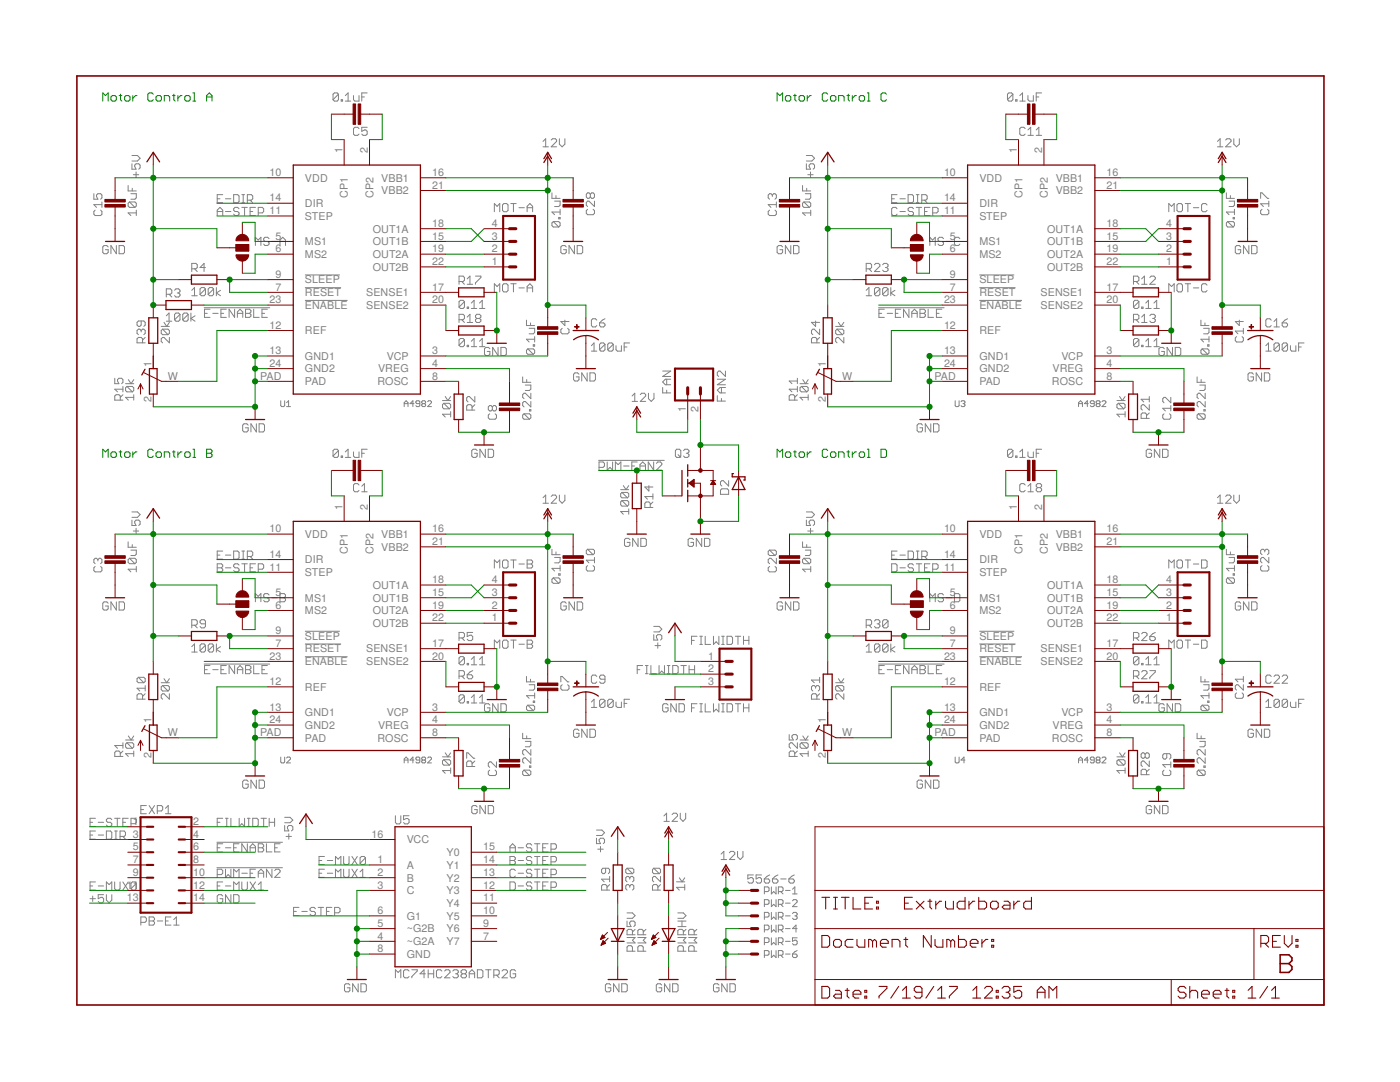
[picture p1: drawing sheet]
<svg xmlns="http://www.w3.org/2000/svg" width="279mm" height="216mm" viewBox="0 0 279 216" stroke-linecap="round" stroke-linejoin="round" font-family="sans-serif">
<defs><g id="words">
<g font-size="2.1" fill="#808080">
<text x="53.8" y="35.1">10</text>
<text x="68.3" y="30.6" transform="rotate(-90 68.3 30.6)">1</text>
<text x="73.4" y="30.6" transform="rotate(-90 73.4 30.6)">2</text>
<text x="86.2" y="35.1">16</text>
<text x="188.4" y="35.1">10</text>
<text x="202.9" y="30.6" transform="rotate(-90 202.9 30.6)">1</text>
<text x="208" y="30.6" transform="rotate(-90 208 30.6)">2</text>
<text x="220.8" y="35.1">16</text>
<text x="53.8" y="40.2">14</text>
<text x="60.9" y="36.2">VDD</text>
<text x="60.9" y="41.3">DIR</text>
<text x="69.4" y="39.4" transform="rotate(-90 69.4 39.4)">CP1</text>
<text x="74.5" y="39.4" transform="rotate(-90 74.5 39.4)">CP2</text>
<text x="76.1" y="38.8">VBB2</text>
<text x="76.1" y="36.2">VBB1</text>
<text x="86.2" y="37.7">21</text>
<text x="188.4" y="40.2">14</text>
<text x="195.5" y="36.2">VDD</text>
<text x="195.5" y="41.3">DIR</text>
<text x="204" y="39.4" transform="rotate(-90 204 39.4)">CP1</text>
<text x="209.1" y="39.4" transform="rotate(-90 209.1 39.4)">CP2</text>
<text x="210.7" y="38.8">VBB2</text>
<text x="210.7" y="36.2">VBB1</text>
<text x="220.8" y="37.7">21</text>
<text x="53.8" y="42.7">11</text>
<text x="55" y="47.8">5</text>
<text x="60.9" y="43.9">STEP</text>
<text x="74.4" y="46.4">OUT1A</text>
<text x="86.2" y="45.3">18</text>
<text x="86.2" y="47.8">15</text>
<text x="98.2" y="47.8">3</text>
<text x="98.2" y="45.3">4</text>
<text x="188.4" y="42.7">11</text>
<text x="189.6" y="47.8">5</text>
<text x="195.5" y="43.9">STEP</text>
<text x="209" y="46.4">OUT1A</text>
<text x="220.8" y="45.3">18</text>
<text x="220.8" y="47.8">15</text>
<text x="232.8" y="47.8">3</text>
<text x="232.8" y="45.3">4</text>
<text x="55" y="50.4">6</text>
<text x="60.9" y="48.9">MS1</text>
<text x="60.9" y="51.5">MS2</text>
<text x="74.4" y="48.9">OUT1B</text>
<text x="74.4" y="51.5">OUT2A</text>
<text x="86.2" y="50.4">19</text>
<text x="86.2" y="52.9">22</text>
<text x="98.2" y="52.9">1</text>
<text x="98.2" y="50.4">2</text>
<text x="189.6" y="50.4">6</text>
<text x="195.5" y="48.9">MS1</text>
<text x="195.5" y="51.5">MS2</text>
<text x="209" y="48.9">OUT1B</text>
<text x="209" y="51.5">OUT2A</text>
<text x="220.8" y="50.4">19</text>
<text x="220.8" y="52.9">22</text>
<text x="232.8" y="52.9">1</text>
<text x="232.8" y="50.4">2</text>
<text x="55" y="58">7</text>
<text x="55" y="55.4">9</text>
<text x="60.9" y="59.1">RESET</text>
<text x="60.9" y="56.6">SLEEP</text>
<text x="73.1" y="59.1">SENSE1</text>
<text x="74.4" y="54">OUT2B</text>
<text x="86.2" y="58">17</text>
<text x="189.6" y="58">7</text>
<text x="189.6" y="55.4">9</text>
<text x="195.5" y="59.1">RESET</text>
<text x="195.5" y="56.6">SLEEP</text>
<text x="207.7" y="59.1">SENSE1</text>
<text x="209" y="54">OUT2B</text>
<text x="220.8" y="58">17</text>
<text x="53.8" y="65.6">12</text>
<text x="53.8" y="60.5">23</text>
<text x="60.9" y="61.6">ENABLE</text>
<text x="73.1" y="61.6">SENSE2</text>
<text x="86.2" y="60.5">20</text>
<text x="188.4" y="65.6">12</text>
<text x="188.4" y="60.5">23</text>
<text x="195.5" y="61.6">ENABLE</text>
<text x="207.7" y="61.6">SENSE2</text>
<text x="220.8" y="60.5">20</text>
<text x="53.8" y="70.7">13</text>
<text x="60.9" y="71.8">GND1</text>
<text x="60.9" y="66.7">REF</text>
<text x="77.2" y="71.8">VCP</text>
<text x="86.2" y="70.7">3</text>
<text x="188.4" y="70.7">13</text>
<text x="195.5" y="71.8">GND1</text>
<text x="195.5" y="66.7">REF</text>
<text x="211.8" y="71.8">VCP</text>
<text x="220.8" y="70.7">3</text>
<text x="30.2" y="73.2" transform="rotate(-90 30.2 73.2)">1</text>
<text x="33.5" y="75.7">W</text>
<text x="51.9" y="75.7">PAD</text>
<text x="53.8" y="73.2">24</text>
<text x="60.9" y="74.3">GND2</text>
<text x="60.9" y="76.9">PAD</text>
<text x="75.3" y="76.9">ROSC</text>
<text x="75.5" y="74.3">VREG</text>
<text x="86.2" y="75.7">8</text>
<text x="86.2" y="73.2">4</text>
<text x="164.8" y="73.2" transform="rotate(-90 164.8 73.2)">1</text>
<text x="168.1" y="75.7">W</text>
<text x="186.5" y="75.7">PAD</text>
<text x="188.4" y="73.2">24</text>
<text x="195.5" y="74.3">GND2</text>
<text x="195.5" y="76.9">PAD</text>
<text x="209.9" y="76.9">ROSC</text>
<text x="210" y="74.3">VREG</text>
<text x="220.8" y="75.7">8</text>
<text x="220.8" y="73.2">4</text>
<text x="30.2" y="80.2" transform="rotate(-90 30.2 80.2)">2</text>
<text x="136.9" y="82.2" transform="rotate(-90 136.9 82.2)">1</text>
<text x="139.4" y="82.2" transform="rotate(-90 139.4 82.2)">2</text>
<text x="164.8" y="80.2" transform="rotate(-90 164.8 80.2)">2</text>
<text x="68.3" y="101.7" transform="rotate(-90 68.3 101.7)">1</text>
<text x="73.4" y="101.7" transform="rotate(-90 73.4 101.7)">2</text>
<text x="202.9" y="101.7" transform="rotate(-90 202.9 101.7)">1</text>
<text x="208" y="101.7" transform="rotate(-90 208 101.7)">2</text>
<text x="53.8" y="106.2">10</text>
<text x="60.9" y="107.3">VDD</text>
<text x="76.1" y="107.3">VBB1</text>
<text x="86.2" y="106.2">16</text>
<text x="188.4" y="106.2">10</text>
<text x="195.5" y="107.3">VDD</text>
<text x="210.7" y="107.3">VBB1</text>
<text x="220.8" y="106.2">16</text>
<text x="53.8" y="113.8">11</text>
<text x="53.8" y="111.3">14</text>
<text x="60.9" y="112.4">DIR</text>
<text x="69.4" y="110.5" transform="rotate(-90 69.4 110.5)">CP1</text>
<text x="74.5" y="110.5" transform="rotate(-90 74.5 110.5)">CP2</text>
<text x="76.1" y="109.9">VBB2</text>
<text x="86.2" y="108.8">21</text>
<text x="188.4" y="113.8">11</text>
<text x="188.4" y="111.3">14</text>
<text x="195.5" y="112.4">DIR</text>
<text x="204" y="110.5" transform="rotate(-90 204 110.5)">CP1</text>
<text x="209.1" y="110.5" transform="rotate(-90 209.1 110.5)">CP2</text>
<text x="210.7" y="109.9">VBB2</text>
<text x="220.8" y="108.8">21</text>
<text x="55" y="118.9">5</text>
<text x="60.9" y="115">STEP</text>
<text x="74.4" y="117.5">OUT1A</text>
<text x="86.2" y="116.4">18</text>
<text x="86.2" y="118.9">15</text>
<text x="98.2" y="118.9">3</text>
<text x="98.2" y="116.4">4</text>
<text x="189.6" y="118.9">5</text>
<text x="195.5" y="115">STEP</text>
<text x="209" y="117.5">OUT1A</text>
<text x="220.8" y="116.4">18</text>
<text x="220.8" y="118.9">15</text>
<text x="232.8" y="118.9">3</text>
<text x="232.8" y="116.4">4</text>
<text x="55" y="121.5">6</text>
<text x="60.9" y="120">MS1</text>
<text x="60.9" y="122.6">MS2</text>
<text x="74.4" y="120">OUT1B</text>
<text x="74.4" y="122.6">OUT2A</text>
<text x="74.4" y="125.1">OUT2B</text>
<text x="86.2" y="121.5">19</text>
<text x="86.2" y="124">22</text>
<text x="98.2" y="124">1</text>
<text x="98.2" y="121.5">2</text>
<text x="189.6" y="121.5">6</text>
<text x="195.5" y="120">MS1</text>
<text x="195.5" y="122.6">MS2</text>
<text x="209" y="120">OUT1B</text>
<text x="209" y="122.6">OUT2A</text>
<text x="209" y="125.1">OUT2B</text>
<text x="220.8" y="121.5">19</text>
<text x="220.8" y="124">22</text>
<text x="232.8" y="124">1</text>
<text x="232.8" y="121.5">2</text>
<text x="53.8" y="131.6">23</text>
<text x="55" y="129.1">7</text>
<text x="55" y="126.5">9</text>
<text x="60.9" y="130.2">RESET</text>
<text x="60.9" y="127.7">SLEEP</text>
<text x="73.1" y="130.2">SENSE1</text>
<text x="86.2" y="129.1">17</text>
<text x="86.2" y="131.6">20</text>
<text x="141.3" y="131.6">1</text>
<text x="188.4" y="131.6">23</text>
<text x="189.6" y="129.1">7</text>
<text x="189.6" y="126.5">9</text>
<text x="195.5" y="130.2">RESET</text>
<text x="195.5" y="127.7">SLEEP</text>
<text x="207.7" y="130.2">SENSE1</text>
<text x="220.8" y="129.1">17</text>
<text x="220.8" y="131.6">20</text>
<text x="53.8" y="136.7">12</text>
<text x="60.9" y="137.8">REF</text>
<text x="60.9" y="132.7">ENABLE</text>
<text x="73.1" y="132.7">SENSE2</text>
<text x="141.3" y="134.2">2</text>
<text x="141.3" y="136.7">3</text>
<text x="188.4" y="136.7">12</text>
<text x="195.5" y="137.8">REF</text>
<text x="195.5" y="132.7">ENABLE</text>
<text x="207.7" y="132.7">SENSE2</text>
<text x="53.8" y="141.8">13</text>
<text x="60.9" y="142.9">GND1</text>
<text x="77.2" y="142.9">VCP</text>
<text x="86.2" y="141.8">3</text>
<text x="188.4" y="141.8">13</text>
<text x="195.5" y="142.9">GND1</text>
<text x="211.8" y="142.9">VCP</text>
<text x="220.8" y="141.8">3</text>
<text x="30.2" y="144.3" transform="rotate(-90 30.2 144.3)">1</text>
<text x="33.5" y="146.9">W</text>
<text x="51.9" y="146.9">PAD</text>
<text x="53.8" y="144.3">24</text>
<text x="60.9" y="145.4">GND2</text>
<text x="60.9" y="148">PAD</text>
<text x="75.3" y="148">ROSC</text>
<text x="75.5" y="145.4">VREG</text>
<text x="86.2" y="146.9">8</text>
<text x="86.2" y="144.3">4</text>
<text x="164.8" y="144.3" transform="rotate(-90 164.8 144.3)">1</text>
<text x="168.1" y="146.9">W</text>
<text x="186.5" y="146.9">PAD</text>
<text x="188.4" y="144.3">24</text>
<text x="195.5" y="145.4">GND2</text>
<text x="195.5" y="148">PAD</text>
<text x="209.9" y="148">ROSC</text>
<text x="210" y="145.4">VREG</text>
<text x="220.8" y="146.9">8</text>
<text x="220.8" y="144.3">4</text>
<text x="30.2" y="151.3" transform="rotate(-90 30.2 151.3)">2</text>
<text x="164.8" y="151.3" transform="rotate(-90 164.8 151.3)">2</text>
<text x="26.5" y="164.6">1</text>
<text x="26.5" y="167.2">3</text>
<text x="38.6" y="164.6">2</text>
<text x="38.6" y="167.2">4</text>
<text x="74.1" y="167.2">16</text>
<text x="26.5" y="169.7">5</text>
<text x="26.5" y="172.2">7</text>
<text x="38.6" y="169.7">6</text>
<text x="38.6" y="172.2">8</text>
<text x="75.3" y="172.2">1</text>
<text x="81.2" y="168.3">VCC</text>
<text x="81.2" y="173.4">A</text>
<text x="89.1" y="173.4">Y1</text>
<text x="89.1" y="170.8">Y0</text>
<text x="96.4" y="172.2">14</text>
<text x="96.4" y="169.7">15</text>
<text x="25.3" y="177.3">11</text>
<text x="25.3" y="179.9">13</text>
<text x="26.5" y="174.8">9</text>
<text x="38.6" y="174.8">10</text>
<text x="38.6" y="177.3">12</text>
<text x="38.6" y="179.9">14</text>
<text x="75.3" y="174.8">2</text>
<text x="75.3" y="177.3">3</text>
<text x="81.2" y="175.9">B</text>
<text x="81.2" y="178.4">C</text>
<text x="89.1" y="178.4">Y3</text>
<text x="89.1" y="175.9">Y2</text>
<text x="96.4" y="179.9">11</text>
<text x="96.4" y="177.3">12</text>
<text x="96.4" y="174.8">13</text>
<text x="75.3" y="182.4">6</text>
<text x="75.3" y="184.9">5</text>
<text x="81.2" y="183.5">G1</text>
<text x="89.1" y="183.5">Y5</text>
<text x="89.1" y="181">Y4</text>
<text x="96.4" y="184.9">9</text>
<text x="96.4" y="182.4">10</text>
<text x="75.3" y="187.5">4</text>
<text x="75.3" y="190">8</text>
<text x="81.2" y="186.1">~G2B</text>
<text x="81.2" y="188.6">~G2A</text>
<text x="81.2" y="191.1">GND</text>
<text x="89.1" y="188.6">Y7</text>
<text x="89.1" y="186.1">Y6</text>
<text x="96.4" y="187.5">7</text>
</g>
</g></defs>
<g fill="none" stroke="#808080" stroke-width=".2">
<path d="M67.5 18.8l-.2-.3h-.6l-.2 .3v1.1M67.5 18.8v1.1l-.2 .3h-.6l-.2-.3M67.5 18.8l-1 1.1M68.1 19.9h.3v.3h-.3zM68.9 19.1l.6-.6v1.7M70.5 19.1v.8l.3 .3h.8v-1.1M72.2 19.3h.5M73.3 18.5h-1.1v1.7M202.1 18.8l-.2-.3h-.6l-.2 .3v1.1M202.1 18.8v1.1l-.2 .3h-.6l-.2-.3M202.1 18.8l-1 1.1M202.7 19.9h.3v.3h-.3z"/>
<path d="M203.5 19.1l.6-.6v1.7M205.1 19.1v.8l.3 .3h.8v-1.1M206.8 19.3h.5M207.9 18.5h-1.1v1.7M18.7 38.7v1.1h.8l-.2-.6v-.3l.2-.2h.6l.2 .2v.6l-.2 .3M25.6 37v1.1h1.6M26.1 38.7h1.1v.8l-.3 .3h-.8M26.3 32.7v1.1h.9l-.3-.8 .3-.3h.5l.3 .3v.5l-.3 .3M26.3 31h1.1l.6 .6-.6 .5h-1.1M26.4 37.6v.5M26.6 34.9h1.1M27.2 34.3v1.1"/>
<path d="M43.3 39.7h.6M44.4 38.8h-1.1v1.7h1.1M45 39.7h1.1M46.6 38.8h.8l.3 .3v1.1l-.3 .3h-.8zM48.3 38.8h.5M48.5 38.8v1.7M49.4 39.9h.8l.2-.2v-.6l-.2-.3h-.8v1.7M49.9 39.9l.5 .6M68.9 20.2h1.1M71.6 25.7l-.2-.3h-.6l-.3 .3v1.1l.3 .2h.6l.2-.2M73.3 25.4h-1.1v.8l.5-.3h.3l.3 .3v.6l-.3 .2h-.5l-.3-.2M108.4 28.2l.5-.5v1.6"/>
<path d="M108.4 29.3h1.1M110 27.9l.3-.2h.5l.3 .2v.3l-1.1 1.1h1.1M110.2 38.5v1.1h1.6M111 39v.6M111.6 27.7v1.1l.6 .5 .5-.5v-1.1M117.8 38.8l-.3-.3h-.2l-.3 .3v.5l.3 .3h.2l.3-.3M117.8 38.8l.3-.3h.3l.2 .3v.5l-.2 .3h-.3l-.3-.3M117.8 38.8v.5M154.1 38.9l-.2-.2h-.3l-.3 .2v.6l.3 .3M154.1 38.9l.3-.2h.3l.2 .2v.6l-.2 .3M154.1 38.9v.3M160.2 37v1.1h1.6"/>
<path d="M160.7 38.7h1.1v.8l-.3 .3h-.8M160.9 32.7v1.1h.9l-.3-.6v-.2l.3-.3h.5l.3 .3v.5l-.3 .3M160.9 31h1.1l.6 .6-.6 .5h-1.1M161 37.6v.5M161.2 34.9h1.1M161.8 34.3v1.1M177.9 39.7h.6M179 38.8h-1.1v1.7h1.1M179.6 39.7h1.1M181.2 38.8h.8l.3 .3v1.1l-.3 .3h-.8zM182.9 38.8h.5M183.1 38.8v1.7"/>
<path d="M184 39.9h.8l.2-.2v-.6l-.2-.3h-.8v1.7M184.5 39.9l.5 .6M203.5 20.2h1.1M204.6 25.7l-.3-.3h-.5l-.3 .3v1.1l.3 .2h.5l.3-.2M205.1 27h1.1M205.1 25.9l.6-.5v1.6M206.8 25.9l.5-.5v1.6M206.8 27h1.1M243 29.3h1.1M243 28.2l.5-.5v1.6M244.6 27.9l.3-.2h.5l.3 .2v.3l-1.1 1.1h1.1M244.8 38.5v1.1h1.6"/>
<path d="M245.6 39v.6M246.2 27.7v1.1l.6 .5 .5-.5v-1.1M251.6 39.6v-1.1h.3l1.1 1.1h.2M19 41.9l-.3 .3v.5l.3 .3h1.1l.2-.3v-.5l-.2-.3M20.3 40.3v1.1M20.3 40.8h-1.6l.6 .6M21.6 49.3l-.3-.3h-.5l-.3 .3v1.1l.3 .2h.5l.3-.2v-.6h-.6M23.2 49v1.6l-1.1-1.6v1.6M23.8 49h.8l.2 .3v1.1l-.2 .2h-.8zM25.8 40.3h1.1l.3 .3v.5l-.3 .3M25.8 40.3l-.2 .3v.5l.2 .3h1.1M25.8 40.3l1.1 1.1"/>
<path d="M27.2 42.5h-1.6l.5 .5M27.2 41.9v1.1M33.2 58.7h.8l.3-.2v-.6l-.3-.3h-.8v1.7M33.7 58.7l.6 .6M34.8 57.9l.3-.3h.5l.3 .3v.3l-.3 .3M35.4 58.5h.2M35.6 58.5l.3 .2v.3l-.3 .3h-.5l-.3-.3M38.3 57.9l.5-.5v1.6M38.3 59h1.1M38.3 53.6h.8l.3-.2v-.6l-.3-.2h-.8v1.6M38.8 53.6l.6 .6M41 57.7l-.3-.3h-.5l-.3 .3v1"/>
<path d="M41 57.7v1l-.3 .3h-.5l-.3-.3M41 57.7l-1.1 1M41 53.4h-1.1l.8-.8v1.6M42.6 57.7l-.2-.3h-.6l-.2 .3v1M42.6 57.7l-1 1M42.6 57.7v1l-.2 .3h-.6l-.2-.3M43.2 57.4v1.6M43.3 43v-1.1l.6-.5 .5 .5v1.1M43.3 42.2h1.1M44 57.9l-.8 .6 .8 .5M45 42.2h1.1M47.7 41.7l-.3-.3h-.5l-.3 .3v.2l.3 .3h.5l.3 .3v.2l-.3 .3h-.5l-.3-.3"/>
<path d="M48.3 41.4h1.1M48.3 40.5h.5M48.8 41.4v1.6M49.9 42.2h.5M51 49v-1.7l.5 .6 .6-.6v1.7M51 41.4h-1.1v1.6h1.1M51.5 42.5h.8l.3-.3v-.5l-.3-.3h-.8v1.6M53.7 47.6l-.3-.3h-.5l-.3 .3v.3l.3 .3h.5l.3 .3v.2l-.3 .3h-.5l-.3-.3M54.3 48.2h1M55.9 49v-1.1l.5-.6 .6 .6v1.1M55.9 48.2h1.1M60.9 59.9h8.5"/>
<path d="M60.9 57.4h7.2M60.9 54.9h6.9M91.6 56.2h.8l.3-.3v-.5l-.3-.3h-.8v1.6M92.2 56.2l.5 .5M93.2 55.6l.6-.5v1.6M93.2 56.7h1.1M94.9 55.1h1.1v.3l-1.1 1.1v.2M98.7 42.2v-1.6l.5 .6 .5-.6v1.6M98.7 58.3v-1.7l.5 .6 .5-.6v1.7M100.6 56.6h.5l.3 .3v1.1l-.3 .3h-.5l-.3-.3v-1.1zM100.6 40.6h.5l.3 .3v1.1l-.3 .2h-.5l-.3-.2v-1.1zM101.9 56.6h1.1"/>
<path d="M101.9 40.6h1.1M102.5 40.6v1.6M102.5 56.6v1.7M103.6 57.4h1M103.6 41.4h1M105.2 57.4h1.1M105.2 42.2v-1l.5-.6 .6 .6v1M105.2 58.3v-1.1l.5-.6 .6 .6v1.1M105.2 41.4h1.1M110.4 44.2l-.2 .3v.5l.2 .3h1.1M110.4 44.2h1.1l.3 .3v.5l-.3 .3M110.4 44.2l1.1 1.1"/>
<path d="M110.7 40.1h1.1v.8l-.3 .3h-.8M111.5 43.4h.3v.3h-.3zM111.8 41.8v1M111.8 42.3h-1.6l.5 .5M113 49.3l-.3-.3h-.5l-.3 .3v1.1l.3 .2h.5l.3-.2v-.6h-.5M114.6 49v1.6l-1-1.6v1.6M115.2 49h.8l.3 .3v1.1l-.3 .2h-.8zM117.3 41.8l-.3 .2v.6l.3 .2h1.1l.2-.2v-.6l-.2-.2M118.6 40.1v1.1l-1.1-1.1h-.2l-.3 .3v.5l.3 .3M153.6 41.9l-.3 .3v.5l.3 .3h1.1l.2-.3v-.5l-.2-.3M154.9 40.8h-1.6l.6 .6M154.9 40.3v1.1"/>
<path d="M156.2 49.3l-.3-.3h-.5l-.3 .3v1.1l.3 .2h.5l.3-.2v-.6h-.6M157.8 49v1.6l-1.1-1.6v1.6M158.4 49h.8l.2 .3v1.1l-.2 .2h-.8zM160.4 40.3l-.2 .3v.5l.2 .3h1.1M160.4 40.3h1.1l.3 .3v.5l-.3 .3M160.4 40.3l1.1 1.1M161.8 42.5h-1.6l.5 .5M161.8 41.9v1.1M172.9 59h1M172.9 57.9l.5-.5v1.6M172.9 53.6h.8l.2-.2v-.6l-.2-.2h-.8v1.6M173.4 53.6l.5 .6"/>
<path d="M174.5 52.8l.3-.2h.5l.3 .2v.3l-1.1 1.1h1.1M175.6 57.7v1l-.3 .3h-.5l-.3-.3M175.6 57.7l-.3-.3h-.5l-.3 .3v1M175.6 57.7l-1.1 1M176.1 52.8l.3-.2h.6l.2 .2v.3l-.2 .3M176.7 53.4h.3M177 53.4l.2 .2v.3l-.2 .3h-.6l-.3-.3M177.2 57.7v1l-.2 .3h-.6l-.3-.3M177.2 57.7l-.2-.3h-.6l-.3 .3v1M177.2 57.7l-1.1 1M177.8 57.4v1.6M178.6 57.9l-.8 .6 .8 .5"/>
<path d="M179 41.7l-.2-.3h-.6l-.3 .3v1l.3 .3h.6l.2-.3M179.6 42.2h1.1M182.3 41.7l-.3-.3h-.5l-.3 .3v.2l.3 .3h.5l.3 .3v.2l-.3 .3h-.5l-.3-.3M182.9 41.4h1M182.9 40.5h.5M183.4 41.4v1.6M184.5 42.2h.5M185.6 49v-1.7l.5 .6 .5-.6v1.7M185.6 41.4h-1.1v1.6h1.1M186.1 42.5h.8l.3-.3v-.5l-.3-.3h-.8v1.6M188.3 47.6l-.3-.3h-.5l-.3 .3v.3l.3 .3h.5l.3 .3v.2l-.3 .3h-.5l-.3-.3M188.8 48.2h1.1"/>
<path d="M191.6 47.6l-.3-.3h-.5l-.3 .3v1.1l.3 .3h.5l.3-.3M195.5 59.9h8.5M195.5 57.4h7.2M195.5 54.9h6.9M226.2 56.2h.8l.3-.3v-.5l-.3-.3h-.8v1.6M226.7 56.2l.6 .5M227.8 56.7h1.1M227.8 55.6l.6-.5v1.6M229.5 55.4l.2-.3h.6l.3 .3v.2l-1.1 1.1h1.1M233.3 42.2v-1.6l.5 .6 .5-.6v1.6M233.3 58.3v-1.7l.5 .6 .5-.6v1.7M235.2 56.6h.5l.3 .3v1.1l-.3 .3h-.5l-.3-.3v-1.1z"/>
<path d="M235.2 40.6h.5l.3 .3v1.1l-.3 .2h-.5l-.3-.2v-1.1zM236.5 56.6h1.1M236.5 40.6h1.1M237.1 40.6v1.6M237.1 56.6v1.7M238.2 57.4h1M238.2 41.4h1M240.9 56.9l-.3-.3h-.5l-.3 .3v1.1l.3 .3h.5l.3-.3M240.9 40.9l-.3-.3h-.5l-.3 .3v1.1l.3 .2h.5l.3-.2M245 44.2l-.2 .3v.5l.2 .3h1.1M245 44.2h1.1l.3 .3v.5l-.3 .3M245 44.2l1.1 1.1"/>
<path d="M245.3 40.1h1.1v.8l-.3 .3h-.8M246.1 43.4h.3v.3h-.3zM246.4 42.3h-1.6l.5 .5M246.4 41.8v1M247.6 49.3l-.3-.3h-.5l-.3 .3v1.1l.3 .2h.5l.3-.2v-.6h-.5M249.2 49v1.6l-1-1.6v1.6M249.8 49h.8l.3 .3v1.1l-.3 .2h-.8zM251.9 41.8l-.3 .2v.6l.3 .2h1.1l.2-.2v-.6l-.2-.2M253.2 40.1v1.1M253.2 40.7h-1.6l.5 .5M22.9 75.5v1.1h.8l-.2-.6v-.2l.2-.3h.6l.2 .3v.5l-.2 .3M24 79.8v-.8l-.3-.2h-.5l-.3 .2v.8h1.6"/>
<path d="M24.5 78.8l-.5 .5M24.5 77.7h-1.6l.6 .5M24.5 77.1v1.1M25.1 76.6h1.6M25.3 77.1h1.1l.3 .3v.5l-.3 .3M25.3 77.1l-.2 .3v.5l.2 .3h1.1M25.3 77.1l1.1 1.1M25.6 75.8l.6 .8 .5-.8M26.7 79.3h-1.6l.5 .5M26.7 78.8v1M28.2 64.1v.8l-.3 .2h-.3l-.3-.2v-.6l.3-.2h1.1l.3 .2v.6l-.3 .2M28.2 66l-.3-.3h-.3l-.3 .3v.5l.3 .3"/>
<path d="M28.2 66l.2-.3h.3l.3 .3v.5l-.3 .3M28.2 66v.2M28.4 68.4v-.8l-.2-.3h-.6l-.3 .3v.8h1.7M29 67.3l-.6 .6M32.2 65.1h1.6M32.4 65.7h1.1l.3 .3v.5l-.3 .3M32.4 65.7l-.2 .3v.5l.2 .3h1.1M32.4 65.7l1.1 1.1M32.7 64.3l.6 .8 .5-.8M33.2 63l.5-.5v1.6M33.2 64.1h1.1M33.8 67.3v1.1l-1.1-1.1h-.3l-.2 .3v.5l.2 .3"/>
<path d="M35.9 62.7v1.1l-.3 .3h-.5l-.3-.3M35.9 62.7l-.3-.2h-.5l-.3 .2v1.1M35.9 62.7l-1.1 1.1M37.5 62.7v1.1l-.2 .3h-.6l-.2-.3M37.5 62.7l-.2-.2h-.6l-.2 .2v1.1M37.5 62.7l-1 1.1M38.1 62.5v1.6M38.9 63l-.8 .5 .8 .6M40.7 61.4h13.1M40.8 62.5h.6M41.9 61.7h-1.1v1.6h1.1M42.5 62.5h1"/>
<path d="M44.1 62.5h.5M45.2 61.7h-1.1v1.6h1.1M46.8 61.7v1.6l-1.1-1.6v1.6M47.4 63.3v-1l.5-.6 .6 .6v1M47.4 62.5h1.1M49 61.7h.8l.3 .3v.3l-.3 .2 .3 .3v.3l-.3 .2h-.8zM49 62.5h.8M50.6 61.7v1.6h1.1M52.3 62.5h.5M53.4 61.7h-1.1v1.6h1.1M56 80v.9l.2 .2h.4l.2-.2v-.9M88.3 79.9h1.6"/>
<path d="M88.9 79.1l.5 .8 .5-.8M91.6 63.8h.8l.3-.3v-.5l-.3-.3h-.8v1.6M92.2 63.8l.5 .5M92.7 60.2l-.3-.3h-.5l-.3 .3v1.1M92.7 67.8l-.3-.3h-.5l-.3 .3v1.1M92.7 60.2v1.1l-.3 .3h-.5l-.3-.3M92.7 67.8v1.1l-.3 .3h-.5l-.3-.3M92.7 60.2l-1.1 1.1M92.7 67.8l-1.1 1.1M93.2 61.3h.3v.3h-.3zM93.2 68.9h.3v.3h-.3zM93.2 63.3l.6-.6v1.6"/>
<path d="M93.2 64.3h1.1M94.1 61.6h1M94.1 60.5l.5-.6v1.7M94.1 68.1l.5-.6v1.7M94.1 69.2h1M94.8 79.1v1.1l-1.1-1.1h-.3l-.3 .3v.5l.3 .3M95.1 63.5l-.2-.2v-.3l.2-.3h.6l.3 .3v.3l-.3 .2M95.1 63.5l-.2 .3v.3l.2 .2h.6l.3-.2v-.3l-.3-.3M95.1 63.5h.6M95.7 61.6h1.1M95.7 60.5l.5-.6v1.7M95.7 68.1l.5-.6v1.7"/>
<path d="M95.7 69.2h1.1M97.8 69.6l-.3-.3h-.5l-.3 .3v1.1l.3 .3h.5l.3-.3v-.6h-.6M99.4 69.3v1.7l-1.1-1.7v1.7M100 69.3h.8l.2 .3v1.1l-.2 .3h-.8zM104.3 75.2v1.1h1.6M104.8 76.8h1.1v.8l-.2 .3h-.9M105.1 63.9v1.1h1.6M105.1 75.7v.6M105.3 69.6l-.2 .3v.5l.2 .3h1.1M105.3 69.6h1.1l.3 .3v.5l-.3 .3M105.3 69.6l1.1 1.1M105.6 65.5h1.1v.8l-.3 .3h-.8"/>
<path d="M105.9 64.4v.6M105.9 78.5v1l-1.1-1h-.2l-.3 .2v.6l.3 .2M106.4 68.8h.3v.3h-.3zM106.7 67.2v1M106.7 67.7h-1.6l.5 .5M112.2 65.5l-.3 .3v.5l.3 .3h1.1l.3-.3v-.5l-.3-.3M112.7 63.9v1.1l-.8-.8h1.7M115.5 74.7l-.2-.3h-.6l-.2 .3v1.1l.2 .2h.6l.2-.2v-.6h-.5M117.2 74.4v1.6l-1.1-1.6v1.6M117.7 74.4h.9l.2 .3v1.1l-.2 .2h-.9zM118 69l.6-.6v1.7M118 70.1h1.1"/>
<path d="M119.1 63.9l-.3-.3h-.5l-.3 .3v1.1l.3 .2h.5l.3-.2M119.7 64.4h.8l.2 .3v.3l-.2 .2h-.6l-.2-.2zM120.7 63.6l-.5 .3-.5 .5M120.7 68.7v1.1l-.2 .3h-.6l-.2-.3M120.7 68.7l-.2-.3h-.6l-.2 .3v1.1M120.7 68.7l-1 1.1M122.4 68.7v1.1l-.3 .3h-.5l-.3-.3M122.4 68.7l-.3-.3h-.5l-.3 .3v1.1M122.4 68.7l-1.1 1.1M122.9 69v.8l.3 .3h.8v-1.1M124.6 69.2h.5M125.6 68.4h-1v1.7"/>
<path d="M126.2 79l.5-.5v1.6M127.8 78.7l.3-.2h.5l.3 .2v.3l-1.1 1.1h1.1M129.4 78.5v1l.6 .6 .5-.6v-1M132.2 77.3v1.1h1.7M132.2 74h1.7l-1.7 1.1h1.7M133.1 75.7v1.1M133.1 77.9v.5M133.9 75.7h-1.1l-.6 .5 .6 .6h1.1M143.2 75.7h1.6l-1.6 1.1h1.6M143.2 79v1h1.6M144 77.3v1.1M144 79.5v.5"/>
<path d="M144.8 77.3h-1.1l-.5 .6 .5 .5h1.1M144.8 74v1.1l-1.1-1.1h-.3l-.2 .3v.5l.2 .3M158.6 79.8v-.8l-.3-.2h-.5l-.3 .2v.8h1.6M159.1 76h-1.6l.6 .6M159.1 77.7h-1.6l.6 .5M159.1 75.5v1.1M159.1 77.1v1.1M159.1 78.8l-.5 .5M159.7 76.6h1.6M159.9 77.1l-.2 .3v.5l.2 .3h1.1M159.9 77.1h1.1l.3 .3v.5l-.3 .3M159.9 77.1l1.1 1.1"/>
<path d="M160.2 75.8l.6 .8 .5-.8M161.3 79.3h-1.6l.5 .5M161.3 78.8v1M162.8 64.1v1l-.9-.8h1.7M163 68.4v-.8l-.2-.3h-.6l-.3 .3v.8h1.7M163.6 65.7v1.1l-1.1-1.1h-.3l-.3 .3v.5l.3 .3M163.6 67.3l-.6 .6M166.8 65.1h1.6M167 65.7l-.2 .3v.5l.2 .3h1.1M167 65.7h1.1l.3 .3v.5l-.3 .3M167 65.7l1.1 1.1M167.3 64.3l.6 .8 .5-.8"/>
<path d="M168.4 67.3v1.1l-1.1-1.1h-.3l-.2 .3v.5l.2 .3M175.3 61.4h13.1M175.4 62.5h.6M176.5 61.7h-1.1v1.6h1.1M177.1 62.5h1M178.7 62.5h.5M179.8 61.7h-1.1v1.6h1.1M181.4 61.7v1.6l-1.1-1.6v1.6M182 62.5h1M182 63.3v-1l.5-.6 .5 .6v1M183.6 61.7h.8l.3 .3v.3l-.3 .2 .3 .3v.3l-.3 .2h-.8zM183.6 62.5h.8"/>
<path d="M185.2 61.7v1.6h1.1M186.9 62.5h.5M188 61.7h-1.1v1.6h1.1M190.6 80v.9l.2 .2h.4l.2-.2v-.9M222.9 79.9h1.6M223.4 79.1l.6 .8 .5-.8M226.2 63.8h.8l.3-.3v-.5l-.3-.3h-.8v1.6M226.7 63.8l.6 .5M227.3 60.2l-.3-.3h-.5l-.3 .3v1.1M227.3 60.2v1.1l-.3 .3h-.5l-.3-.3M227.3 67.8l-.3-.3h-.5l-.3 .3v1.1M227.3 67.8v1.1l-.3 .3h-.5l-.3-.3"/>
<path d="M227.3 60.2l-1.1 1.1M227.3 67.8l-1.1 1.1M227.8 61.3h.3v.3h-.3zM227.8 68.9h.3v.3h-.3zM227.8 64.3h1.1M227.8 63.3l.6-.6v1.6M228.7 61.6h1M228.7 69.2h1M228.7 60.5l.5-.6v1.7M228.7 68.1l.5-.6v1.7M229.4 79.1v1.1M229.4 79.7h-1.7l.6 .5"/>
<path d="M229.5 63l.2-.3h.6l.3 .3v.3l-.3 .2M230 63.5h.3M230.3 61.6h1.1M230.3 69.2h1.1M230.3 60.5l.5-.6v1.7M230.3 68.1l.5-.6v1.7M230.3 63.5l.3 .3v.3l-.3 .2h-.6l-.2-.2M232.4 69.6l-.3-.3h-.5l-.3 .3v1.1l.3 .3h.5l.3-.3v-.6h-.6M233.7 79.3v1.1l-1.1-1.1h-.3l-.2 .3v.5l.2 .3M234 69.3v1.7l-1.1-1.7v1.7M234.5 69.3h.9l.2 .3v1.1l-.2 .3h-.9zM238.9 75.2v1.1h1.6"/>
<path d="M239.4 76.8h1.1v.8l-.2 .3h-.9M239.7 63.9v1.1h1.6M239.7 75.7v.6M239.9 69.6l-.2 .3v.5l.2 .3h1.1M239.9 69.6h1.1l.3 .3v.5l-.3 .3M239.9 69.6l1.1 1.1M240.2 65.5h1.1v.8l-.3 .3h-.8M240.5 64.4v.6M240.5 78.5v1l-1.1-1h-.2l-.3 .2v.6l.3 .2M241 68.8h.3v.3h-.3zM241.3 67.7h-1.6l.5 .5M241.3 67.2v1"/>
<path d="M246.8 67.2l-.3 .2v.6l.3 .2h1.1l.2-.2v-.6l-.2-.2M247.3 63.9v1.1l-.8-.8h1.6M248.1 65.5v1.1M248.1 66.1h-1.6l.6 .5M250.1 74.7l-.2-.3h-.6l-.2 .3v1.1l.2 .2h.6l.2-.2v-.6h-.5M251.8 74.4v1.6l-1.1-1.6v1.6M252.3 74.4h.9l.2 .3v1.1l-.2 .2h-.9zM252.6 70.1h1.1M252.6 69l.6-.6v1.7M253.7 63.9l-.3-.3h-.5l-.3 .3v1.1l.3 .2h.5l.3-.2M254.3 65.2h1M254.3 64.2l.5-.6v1.6"/>
<path d="M255.3 68.7v1.1l-.2 .3h-.6l-.2-.3M255.3 68.7l-.2-.3h-.6l-.2 .3v1.1M255.3 68.7l-1 1.1M255.9 64.4h.8l.3 .3v.3l-.3 .2h-.5l-.3-.2zM257 68.7v1.1l-.3 .3h-.5l-.3-.3M257 68.7l-.3-.3h-.5l-.3 .3v1.1M257 68.7l-1.1 1.1M257 63.6l-.6 .3-.5 .5M257.5 69v.8l.3 .3h.8v-1.1M259.2 69.2h.5M260.2 68.4h-1v1.7M49.5 84.8l-.2-.2h-.6l-.3 .2v1.1l.3 .3h.6l.2-.3v-.5h-.5"/>
<path d="M51.2 84.6v1.6l-1.1-1.6v1.6M51.7 84.6h.8l.3 .2v1.1l-.3 .3h-.8zM57.2 81.1h.8M57.2 80.3l.4-.3v1.1M67.5 89.9l-.2-.3h-.6l-.2 .3v1.1M67.5 89.9v1.1l-.2 .3h-.6l-.2-.3M67.5 89.9l-1 1.1M68.1 91h.3v.3h-.3zM68.9 90.2l.6-.6v1.7M68.9 91.3h1.1M70.5 90.2v.8l.3 .3h.8v-1.1M71.6 96.8l-.2-.3h-.6l-.3 .3v1.1l.3 .2h.6l.2-.2"/>
<path d="M72.2 90.4h.5M72.2 98.1h1.1M72.2 97l.5-.5v1.6M73.3 89.6h-1.1v1.7M80.7 81.1v-.8l.3-.3 .4 .3v.8M80.7 80.5h.7M82.6 80.5h-.8l.6-.5v1.1M83.8 80.5h-.6l-.2-.2 .2-.3h.4l.2 .2v.7l-.2 .2h-.4l-.2-.2M84.4 80.5l-.2 .3 .2 .3h.4l.1-.2-.1-.4M84.4 80.5h.4M84.4 80.5l-.2-.2 .2-.3h.4l.1 .2-.1 .3M85.3 80.2l.2-.2h.4l.2 .2v.1l-.8 .8h.8"/>
<path d="M88.6 80.5h1.1l.2 .3v.5l-.2 .3M88.6 80.5l-.3 .3v.5l.3 .3h1.1M88.6 80.5l1.1 1.1M89.9 82.7h-1.6l.6 .5M89.9 82.1v1.1M94.2 81.8v-.8l-.3-.2h-.5l-.3 .2v.8h1.7M94.8 80.8l-.6 .5M95.2 89.9l-.2-.3h-.6l-.3 .3v1.1l.3 .3h.6l.2-.3v-.6h-.5M96.9 89.6v1.7l-1.1-1.7v1.7M97.4 89.6h.8l.3 .3v1.1l-.3 .3h-.8zM97.7 82.6l-.2 .2v.6l.2 .3h1.1l.3-.3v-.6l-.3-.2M98.3 81.2l-.3-.3h-.3l-.2 .3v.5l.2 .3h.3l.3-.3"/>
<path d="M98.3 81.2l.2-.3h.3l.3 .3v.5l-.3 .3h-.3l-.2-.3M98.3 81.2v.5M104.6 82.6l-.3 .2v.6l.3 .3h1.1M104.6 82.6h1.1l.2 .2v.6l-.2 .3M104.6 82.6l1.1 1.1M105.7 81.7h.2v.3h-.2zM105.9 80.1v1.1l-1.1-1.1h-.2l-.3 .3v.5l.3 .3M108.4 99.3l.5-.5v1.6M110 99.1l.3-.3h.5l.3 .3v.2l-1.1 1.1h1.1M111.6 98.8v1.1l.6 .5 .5-.5v-1.1M119.5 91.9h13.1M119.5 93.3h.9l.2-.3v-.5l-.2-.3h-.9v1.6"/>
<path d="M121.2 92.2v1.6l.5-.5 .6 .5v-1.6M122.8 93.8v-1.6l.6 .5 .5-.5v1.6M123.9 97.7h1.6M124.1 98.3h1.1l.3 .2v.6l-.3 .2M124.1 99.9h1.1l.3 .3v.5l-.3 .3M124.1 99.9l-.2 .3v.5l.2 .3h1.1M124.1 98.3l-.2 .2v.6l.2 .2h1.1M124.1 99.9l1.1 1.1M124.1 98.3l1.1 1M124.4 96.9l.5 .8 .6-.8M124.5 93h1M126.1 93h.5"/>
<path d="M126.2 80.1h1M127.2 92.2h-1.1v1.6M127.7 93h1.1M127.7 93.8v-1.1l.6-.5 .5 .5v1.1M129.5 96.9v1.1l-.8-.8h1.6M130.3 99.1h-1.6l.5 .5M130.3 98.5v1.1M130.5 92.2v1.6l-1.1-1.6v1.6M131 92.5l.3-.3h.5l.3 .3v.2l-1.1 1.1h1.1M135 89.6h.6l.3 .3v1.1l-.3 .3h-.6l-.2-.3v-1.1zM135.3 90.7l.6 .6M136.4 89.9l.3-.3h.5l.3 .3v.3l-.3 .2"/>
<path d="M137 90.4h.2M137.2 90.4l.3 .3v.3l-.3 .3h-.5l-.3-.3M144.1 97.5h1l.3 .3v.8h-1.6v-.8zM145.4 95.9v1.1l-1.1-1.1h-.2l-.3 .3v.5l.3 .3M184.1 84.8l-.2-.2h-.6l-.3 .2v1.1l.3 .3h.6l.2-.3v-.5h-.5M185.8 84.6v1.6l-1.1-1.6v1.6M186.3 84.6h.8l.3 .2v1.1l-.3 .3h-.8zM191.8 80.2l.2-.2h.4l.2 .2-.2 .3M192.2 80.5h.2M192.4 80.5l.2 .3-.2 .3h-.4l-.2-.2M202.1 89.9l-.2-.3h-.6l-.2 .3v1.1M202.1 89.9v1.1l-.2 .3h-.6l-.2-.3"/>
<path d="M202.1 89.9l-1 1.1M202.7 91h.3v.3h-.3zM203.5 91.3h1.1M203.5 90.2l.6-.6v1.7M204.6 96.8l-.3-.3h-.5l-.3 .3v1.1l.3 .2h.5l.3-.2M205.1 90.2v.8l.3 .3h.8v-1.1M205.1 98.1h1.1M205.1 97l.6-.5v1.6M206.8 90.4h.5M207.1 97.3l-.3-.3v-.2l.3-.3h.5l.3 .3v.2l-.3 .3M207.1 97.3l-.3 .3v.3l.3 .2h.5l.3-.2v-.3l-.3-.3M207.1 97.3h.5"/>
<path d="M207.9 89.6h-1.1v1.7M215.2 80.5h.8M215.2 81.1v-.8l.4-.3 .4 .3v.8M217.2 80.5h-.8l.6-.5v1.1M218.4 80.5h-.6l-.2-.2 .2-.3h.4l.2 .2v.7l-.2 .2h-.4l-.2-.2M218.9 80.5l-.1 .3 .1 .3h.5l.1-.2-.1-.4M218.9 80.5h.5M218.9 80.5l-.1-.2 .1-.3h.5l.1 .2-.1 .3M219.9 80.2l.2-.2h.4l.2 .2v.1l-.8 .8h.8M223.2 80.5l-.3 .3v.5l.3 .3h1.1M223.2 80.5h1.1l.2 .3v.5l-.2 .3M223.2 80.5l1.1 1.1"/>
<path d="M224.5 82.7h-1.6l.5 .5M224.5 82.1v1.1M228.8 83.5v-.8l-.3-.3h-.5l-.3 .3v.8h1.7M229.4 80.8v1l-1.1-1h-.3l-.3 .2v.6l.3 .2M229.4 82.4l-.6 .5M229.8 89.9l-.2-.3h-.6l-.3 .3v1.1l.3 .3h.6l.2-.3v-.6h-.5M231.5 89.6v1.7l-1.1-1.7v1.7M232 89.6h.8l.3 .3v1.1l-.3 .3h-.8zM232.3 82.6l-.2 .2v.6l.2 .3h1.1l.3-.3v-.6l-.3-.2M233.7 80.9v1.1M233.7 81.5h-1.6l.5 .5M239.2 82.6l-.3 .2v.6l.3 .3h1.1"/>
<path d="M239.2 82.6h1.1l.2 .2v.6l-.2 .3M239.2 82.6l1.1 1.1M240.3 81.7h.2v.3h-.2zM240.5 80.1v1.1l-1.1-1.1h-.2l-.3 .3v.5l.3 .3M243 99.3l.5-.5v1.6M244.6 99.1l.3-.3h.5l.3 .3v.2l-1.1 1.1h1.1M246.2 98.8v1.1l.6 .5 .5-.5v-1.1M19 113l-.3 .3v.6l.3 .2h1.1l.2-.2v-.6l-.2-.3M19.5 111.7l-.2-.3h-.3l-.3 .3v.5l.3 .3M19.5 111.7l.3-.3h.3l.2 .3v.5l-.2 .3M19.5 111.7v.2M25.6 108.1v1.1h1.6"/>
<path d="M25.8 111.4h1.1l.3 .3v.5l-.3 .3M25.8 111.4l-.2 .3v.5l.2 .3h1.1M25.8 111.4l1.1 1.1M26.1 109.8h1.1v.8l-.3 .2h-.8M26.3 103.8v1.1h.9l-.3-.6v-.2l.3-.3h.5l.3 .3v.5l-.3 .3M26.3 102.2h1.1l.6 .5-.6 .5h-1.1M26.4 108.7v.5M26.6 106h1.1M27.2 105.4v1.1M27.2 113v1.1M27.2 113.6h-1.6l.5 .5M43.3 112.5h.9l.2 .3v.2l-.2 .3 .2 .3v.3l-.2 .2h-.9z"/>
<path d="M43.3 110.8h.6M43.3 113.3h.9M44.4 110h-1.1v1.6h1.1M45 110.8h1.1M45 113.3h1.1M46.6 110h.8l.3 .2v1.1l-.3 .3h-.8zM47.7 112.8l-.3-.3h-.5l-.3 .3v.2l.3 .3h.5l.3 .3v.3l-.3 .2h-.5l-.3-.2M48.3 110h.5M48.3 111.6h.5M48.3 112.5h1.1M48.5 110v1.6M48.8 112.5v1.6"/>
<path d="M49.4 111h.8l.2-.2v-.6l-.2-.2h-.8v1.6M49.9 111l.5 .6M49.9 113.3h.5M51 112.5h-1.1v1.6h1.1M51.5 113.6h.8l.3-.3v-.5l-.3-.3h-.8v1.6M53.7 118.7l-.3-.3h-.5l-.3 .3v.3l.3 .3h.5l.3 .2v.3l-.3 .3h-.5l-.3-.3M54.3 119.3h1M55.9 118.4h.8l.3 .3v.3l-.3 .3 .3 .2v.3l-.3 .3h-.8zM55.9 119.3h.8M98.7 113.3v-1.6l.5 .6 .5-.6v1.6M100.3 112l.3-.3h.5l.3 .3v1.1l-.3 .2h-.5l-.3-.2zM101.9 111.7h1.1"/>
<path d="M102.5 111.7v1.6M103.6 112.5h1M105.2 111.7h.8l.3 .3v.3l-.3 .2 .3 .3v.3l-.3 .2h-.8zM105.2 112.5h.8M108.4 100.4h1.1M110.2 109.6v1.1h1.6M110.4 115.3l-.2 .3v.5l.2 .3h1.1M110.4 115.3h1.1l.3 .3v.5l-.3 .3M110.4 115.3l1.1 1.1M110.7 111.2h1.1v.8l-.3 .3h-.8M111 110.1v.6M111.5 114.5h.3v.3h-.3z"/>
<path d="M111.8 112.9v1M111.8 113.4h-1.6l.5 .5M117.3 109.6l-.3 .3v.5l.3 .3h1.1M117.3 112.9l-.3 .2v.6l.3 .2h1.1l.2-.2v-.6l-.2-.2M117.3 109.6h1.1l.2 .3v.5l-.2 .3M117.3 109.6l1.1 1.1M118.6 111.2v1.1M118.6 111.8h-1.6l.5 .5M125.5 102.1h-1.6l.5 .5M125.5 101.5v1.1M125.7 107.7l-.3-.3h-.5l-.3 .3v1.1l.3 .2h.5l.3-.2v-.6h-.5M127.3 107.4v1.6l-1-1.6v1.6"/>
<path d="M127.9 107.4h.8l.3 .3v1.1l-.3 .2h-.8zM129.8 101.3v-.9l-.3-.2h-.6l-.2 .2v.9h1.6M130.3 100.2l-.5 .5M138.4 107.7l-.3-.3h-.5l-.3 .3v1.1l.3 .2h.5l.3-.2v-.6h-.5M140 107.4v1.6l-1-1.6v1.6M140.6 107.4h.8l.3 .3v1.1l-.3 .2h-.8zM153.6 109.8l-.3 .2v.6l.3 .2h1.1M153.6 109.8h1.1l.2 .2v.6l-.2 .2M153.6 113l-.3 .3v.6l.3 .2h1.1l.2-.2v-.6l-.2-.3M153.6 109.8l1.1 1M154.9 111.4v1.1l-1-1.1h-.3l-.3 .3v.5l.3 .3M160.2 108.1v1.1h1.6"/>
<path d="M160.4 111.4l-.2 .3v.5l.2 .3h1.1M160.4 111.4h1.1l.3 .3v.5l-.3 .3M160.4 111.4l1.1 1.1M160.7 109.8h1.1v.8l-.3 .2h-.8M160.9 103.8v1.1h.9l-.3-.6v-.2l.3-.3h.5l.3 .3v.5l-.3 .3M160.9 102.2h1.1l.6 .5-.6 .5h-1.1M161 108.7v.5M161.2 106h1.1M161.8 105.4v1.1M161.8 113.6h-1.6l.5 .5M161.8 113v1.1M177.9 112.5h.9l.2 .3v1.1l-.2 .2h-.9z"/>
<path d="M177.9 110.8h.6M179 110h-1.1v1.6h1.1M179.6 110.8h1.1M179.6 113.3h1.1M181.2 110h.8l.3 .2v1.1l-.3 .3h-.8zM182.3 112.8l-.3-.3h-.5l-.3 .3v.2l.3 .3h.5l.3 .3v.3l-.3 .2h-.5l-.3-.2M182.9 110h.5M182.9 111.6h.5M182.9 112.5h1M183.1 110v1.6M183.4 112.5v1.6M184 111h.8l.2-.2v-.6l-.2-.2h-.8v1.6"/>
<path d="M184.5 111l.5 .6M184.5 113.3h.5M185.6 112.5h-1.1v1.6h1.1M186.1 113.6h.8l.3-.3v-.5l-.3-.3h-.8v1.6M188.3 118.7l-.3-.3h-.5l-.3 .3v.3l.3 .3h.5l.3 .2v.3l-.3 .3h-.5l-.3-.3M188.8 119.3h1.1M190.5 118.4h.8l.3 .3v1.1l-.3 .3h-.8zM233.3 113.3v-1.6l.5 .6 .5-.6v1.6M234.9 112l.3-.3h.5l.3 .3v1.1l-.3 .2h-.5l-.3-.2zM236.5 111.7h1.1M237.1 111.7v1.6M238.2 112.5h1"/>
<path d="M239.8 111.7h.8l.3 .3v1.1l-.3 .2h-.8zM243 100.4h1.1M244.8 109.6v1.1h1.6M245 115.3l-.2 .3v.5l.2 .3h1.1M245 115.3h1.1l.3 .3v.5l-.3 .3M245 115.3l1.1 1.1M245.3 111.2h1.1v.8l-.3 .3h-.8M245.6 110.1v.6M246.1 114.5h.3v.3h-.3zM246.4 113.4h-1.6l.5 .5M246.4 112.9v1M251.9 112.9l-.3 .2v.6l.3 .2h1.1l.2-.2v-.6l-.2-.2"/>
<path d="M252.4 109.9l-.3-.3h-.2l-.3 .3v.5l.3 .3M252.4 109.9l.3-.3h.3l.2 .3v.5l-.2 .3M252.4 109.9v.2M253.2 111.2v1.1l-1.1-1.1h-.2l-.3 .3v.5l.3 .3M21.6 120.4l-.3-.3h-.5l-.3 .3v1.1l.3 .2h.5l.3-.2v-.6h-.6M23.2 120.1v1.6l-1.1-1.6v1.6M23.8 120.1h.8l.2 .3v1.1l-.2 .2h-.8zM27.6 135.1h1.1l.3 .3v.6l-.3 .2M27.6 135.1l-.3 .3v.6l.3 .2h1.1M27.6 135.1l1.1 1.1M28.4 139.5v-.8l-.2-.3h-.6l-.3 .3v.8h1.7M29 136.8v1.1"/>
<path d="M29 138.4l-.6 .6M29 137.3h-1.7l.6 .6M32.2 136.2h1.6M32.4 136.8h1.1l.3 .3v.5l-.3 .3M32.4 136.8l-.2 .3v.5l.2 .3h1.1M32.4 136.8l1.1 1.1M32.7 135.4l.6 .8 .5-.8M33.8 138.4v1.1l-1.1-1.1h-.3l-.2 .3v.5l.2 .3M38.3 129l.5-.5v1.6M38.3 130.1h1.1M38.3 124.8h.8l.3-.3v-.6l-.3-.2h-.8v1.6M38.8 124.8l.6 .5"/>
<path d="M40.7 132.5h13.1M40.8 133.6h.6M41 124.5h-.8l-.3-.3v-.3l.3-.2h.5l.3 .2v1.1l-.3 .3h-.5l-.3-.3M41 128.8l-.3-.3h-.5l-.3 .3v1M41 128.8v1l-.3 .3h-.5l-.3-.3M41 128.8l-1.1 1M41.9 132.8h-1.1v1.6h1.1M42.5 133.6h1M42.6 128.8l-.2-.3h-.6l-.2 .3v1M42.6 128.8v1l-.2 .3h-.6l-.2-.3M42.6 128.8l-1 1M43.2 128.5v1.6"/>
<path d="M44 129l-.8 .6 .8 .5M44.1 133.6h.5M45.2 132.8h-1.1v1.6h1.1M46.8 132.8v1.6l-1.1-1.6v1.6M47.4 134.4v-1.1l.5-.5 .6 .5v1.1M47.4 133.6h1.1M49 132.8h.8l.3 .3v.2l-.3 .3 .3 .3v.3l-.3 .2h-.8zM49 133.6h.8M50.6 132.8v1.6h1.1M51 120.1v-1.7l.5 .6 .6-.6v1.7M52.3 133.6h.5M53.4 132.8h-1.1v1.6h1.1"/>
<path d="M60.9 131h8.5M60.9 128.5h7.2M60.9 126h6.9M91.6 127.3h.8l.3-.3v-.5l-.3-.3h-.8v1.6M91.6 134.9h.8l.3-.3v-.5l-.3-.3h-.8v1.6M92.2 127.3l.5 .5M92.2 134.9l.5 .5M92.7 131.3l-.3-.3h-.5l-.3 .3v1.1M92.7 138.9l-.3-.3h-.5l-.3 .3v1.1M92.7 131.3v1.1l-.3 .3h-.5l-.3-.3M92.7 138.9v1.1l-.3 .3h-.5l-.3-.3M92.7 131.3l-1.1 1.1"/>
<path d="M92.7 138.9l-1.1 1.1M93.2 132.4h.3v.3h-.3zM93.2 134.6h.9l.2 .3v.3l-.2 .2h-.6l-.3-.2zM93.2 140h.3v.3h-.3zM94.1 131.6l.5-.6v1.7M94.1 139.2l.5-.6v1.7M94.1 132.7h1M94.3 126.2h-1.1v.8l.6-.3h.3l.2 .3v.6l-.2 .2h-.6l-.3-.2M94.3 133.8l-.5 .3-.6 .5M95.7 131.6l.5-.6v1.7M95.7 139.2l.5-.6v1.7M95.7 132.7h1.1"/>
<path d="M98.7 129.3v-1.6l.5 .6 .5-.6v1.6M100.3 128l.3-.3h.5l.3 .3v1.1l-.3 .2h-.5l-.3-.2zM101.9 127.7h1.1M102.5 127.7v1.6M103.6 128.5h1M105.1 135v1.1h1.6M105.2 127.7h.8l.3 .3v.3l-.3 .2 .3 .3v.3l-.3 .2h-.8zM105.2 128.5h.8M105.6 136.6h1.1v.8l-.3 .3h-.8M105.9 135.5v.6M106.4 139.9h.3v.3h-.3zM106.7 138.3v1"/>
<path d="M106.7 138.8h-1.6l.5 .5M111.9 136.1v-1.1h.3l1.1 1.1h.3M112.2 136.6l-.3 .3v.5l.3 .3h1.1l.3-.3v-.5l-.3-.3M113 120.4l-.3-.3h-.5l-.3 .3v1.1l.3 .2h.5l.3-.2v-.6h-.5M114.6 120.1v1.6l-1-1.6v1.6M115.2 120.1h.8l.3 .3v1.1l-.3 .2h-.8zM119.1 135l-.3-.3h-.5l-.3 .3v1.1l.3 .2h.5l.3-.2M120.7 135.5h-.8l-.2-.2v-.3l.2-.3h.6l.2 .3v1.1l-.2 .2h-.6l-.2-.2M120.7 139.8l-.2-.3h-.6l-.2 .3v1.1M120.7 139.8v1.1l-.2 .3h-.6l-.2-.3M120.7 139.8l-1 1.1M122.4 139.8l-.3-.3h-.5l-.3 .3v1.1"/>
<path d="M122.4 139.8v1.1l-.3 .3h-.5l-.3-.3M122.4 139.8l-1.1 1.1M125.6 139.5h-1v1.7M127.2 133.6h.5M128.2 132.8h-1v1.6M128.8 132.8h.5M128.8 134.4h.5M129.1 132.8v1.6M129.9 132.8v1.6h1.1M130.5 126.6v1.1h.8l-.3-.8 .3-.3h.5l.3 .3v.5l-.3 .3M130.5 125h1.1l.5 .5-.5 .6h-1.1M130.7 128.8h1.1"/>
<path d="M131.3 128.3v1M131.5 132.8v1.6l.6-.5 .5 .5v-1.6M133.2 132.8h.5M133.2 134.4h.5M133.4 132.8v1.6M134.3 132.8h.8l.2 .3v1.1l-.2 .2h-.8zM135.9 132.8h1.1M136.4 132.8v1.6M137.5 132.8v1.6M137.5 133.6h1.1M138 127.8h.6M138.6 132.8v1.6"/>
<path d="M139.1 127h-1.1v1.6M139.7 127h.5M139.7 128.6h.5M139.9 127v1.6M140.7 127v1.6h1.1M142.4 127v1.6l.5-.5 .6 .5v-1.6M144 127h.5M144 128.6h.5M144.3 127v1.6M145.1 127h.8l.3 .2v1.1l-.3 .3h-.8zM146.7 127h1.1M147.3 127v1.6"/>
<path d="M148.4 127.8h1.1M148.4 127v1.6M149.5 127v1.6M156.2 120.4l-.3-.3h-.5l-.3 .3v1.1l.3 .2h.5l.3-.2v-.6h-.6M157.8 120.1v1.6l-1.1-1.6v1.6M158.4 120.1h.8l.2 .3v1.1l-.2 .2h-.8zM162.8 137.1l-.3-.3h-.3l-.3 .3v.5l.3 .3M162.8 137.1l.2-.3h.3l.3 .3v.5l-.3 .3M162.8 137.1v.2M163 139.5v-.8l-.2-.3h-.6l-.3 .3v.8h1.7M163.6 135.1v1.1M163.6 138.4l-.6 .6"/>
<path d="M163.6 135.7h-1.7l.6 .5M166.8 136.2h1.6M167 136.8l-.2 .3v.5l.2 .3h1.1M167 136.8h1.1l.3 .3v.5l-.3 .3M167 136.8l1.1 1.1M167.3 135.4l.6 .8 .5-.8M168.4 138.4v1.1l-1.1-1.1h-.3l-.2 .3v.5l.2 .3M172.9 130.1h1M172.9 129l.5-.5v1.6M172.9 124.8h.8l.2-.3v-.6l-.2-.2h-.8v1.6M173.4 124.8l.5 .5M174.5 123.9l.3-.2h.5l.3 .2v.3l-.3 .3"/>
<path d="M175 124.5h.3M175.3 124.5l.3 .3v.2l-.3 .3h-.5l-.3-.3M175.3 132.5h13.1M175.4 133.6h.6M175.6 128.8l-.3-.3h-.5l-.3 .3v1M175.6 128.8v1l-.3 .3h-.5l-.3-.3M175.6 128.8l-1.1 1M176.5 132.8h-1.1v1.6h1.1M177.1 133.6h1M177.2 123.9l-.2-.2h-.6l-.3 .2v1.1M177.2 128.8v1l-.2 .3h-.6l-.3-.3M177.2 128.8l-.2-.3h-.6l-.3 .3v1"/>
<path d="M177.2 123.9v1.1l-.2 .3h-.6l-.3-.3M177.2 128.8l-1.1 1M177.2 123.9l-1.1 1.1M177.8 128.5v1.6M178.6 129l-.8 .6 .8 .5M178.7 133.6h.5M179.8 132.8h-1.1v1.6h1.1M181.4 132.8v1.6l-1.1-1.6v1.6M182 133.6h1M182 134.4v-1.1l.5-.5 .5 .5v1.1M183.6 132.8h.8l.3 .3v.2l-.3 .3 .3 .3v.3l-.3 .2h-.8zM183.6 133.6h.8"/>
<path d="M185.2 132.8v1.6h1.1M185.6 120.1v-1.7l.5 .6 .5-.6v1.7M186.9 133.6h.5M188 132.8h-1.1v1.6h1.1M195.5 131h8.5M195.5 128.5h7.2M195.5 126h6.9M226.2 127.3h.8l.3-.3v-.5l-.3-.3h-.8v1.6M226.2 134.9h.8l.3-.3v-.5l-.3-.3h-.8v1.6M226.7 127.3l.6 .5M226.7 134.9l.6 .5M227.3 131.3l-.3-.3h-.5l-.3 .3v1.1"/>
<path d="M227.3 131.3v1.1l-.3 .3h-.5l-.3-.3M227.3 138.9l-.3-.3h-.5l-.3 .3v1.1M227.3 138.9v1.1l-.3 .3h-.5l-.3-.3M227.3 131.3l-1.1 1.1M227.3 138.9l-1.1 1.1M227.8 132.4h.3v.3h-.3zM227.8 140h.3v.3h-.3zM227.8 126.5l.3-.3h.6l.2 .3v.2l-1.1 1.1h1.1M227.8 134.1l.3-.3h.6l.2 .3v.3l-1.1 1h1.1M228.7 132.7h1M228.7 131.6l.5-.6v1.7M228.7 139.2l.5-.6v1.7"/>
<path d="M229.5 127h.8l.3 .3v.3l-.3 .2h-.6l-.2-.2zM229.5 133.8h1.1v.3l-1.1 1.1v.2M230.3 132.7h1.1M230.3 131.6l.5-.6v1.7M230.3 139.2l.5-.6v1.7M230.6 126.2l-.6 .3-.5 .5M233.3 129.3v-1.6l.5 .6 .5-.6v1.6M234.9 128l.3-.3h.5l.3 .3v1.1l-.3 .2h-.5l-.3-.2zM236.5 127.7h1.1M237.1 127.7v1.6M238.2 128.5h1M239.7 135v1.1h1.6"/>
<path d="M239.8 127.7h.8l.3 .3v1.1l-.3 .2h-.8zM240.2 136.6h1.1v.8l-.3 .3h-.8M240.5 135.5v.6M241 139.9h.3v.3h-.3zM241.3 138.8h-1.6l.5 .5M241.3 138.3v1M246.8 138.3l-.3 .2v.6l.3 .2h1.1l.2-.2v-.6l-.2-.2M247.6 120.4l-.3-.3h-.5l-.3 .3v1.1l.3 .2h.5l.3-.2v-.6h-.5M248.1 136.6v1.1l-1-1.1h-.3l-.3 .3v.5l.3 .3M248.1 135.5h-1.6l.6 .6M248.1 135v1.1M249.2 120.1v1.6l-1-1.6v1.6"/>
<path d="M249.8 120.1h.8l.3 .3v1.1l-.3 .2h-.8zM253.7 135l-.3-.3h-.5l-.3 .3v1.1l.3 .2h.5l.3-.2M254.3 135l.2-.3h.6l.2 .3v.3l-1 1h1M255.3 139.8v1.1l-.2 .3h-.6l-.2-.3M255.3 139.8l-.2-.3h-.6l-.2 .3v1.1M255.3 139.8l-1 1.1M255.9 135l.3-.3h.5l.3 .3v.3l-1.1 1h1.1M257 139.8v1.1l-.3 .3h-.5l-.3-.3M257 139.8l-.3-.3h-.5l-.3 .3v1.1M257 139.8l-1.1 1.1M260.2 139.5h-1v1.7M24 150.9v-.8l-.3-.2h-.5l-.3 .2v.8h1.6"/>
<path d="M24.5 148.2v1.1M24.5 149.9l-.5 .5M24.5 148.8h-1.6l.6 .5M25.1 147.7h1.6M25.3 148.2h1.1l.3 .3v.5l-.3 .3M25.3 148.2l-.2 .3v.5l.2 .3h1.1M25.3 148.2l1.1 1.1M25.6 146.9l.6 .8 .5-.8M26.7 149.9v1M26.7 150.4h-1.6l.5 .5M49.5 155.9l-.2-.2h-.6l-.3 .2v1.1l.3 .3h.6l.2-.3v-.5h-.5M51.2 155.7v1.6l-1.1-1.6v1.6"/>
<path d="M51.7 155.7h.8l.3 .2v1.1l-.3 .3h-.8zM56 151.1v.9l.2 .2h.4l.2-.2v-.9M57.2 151.3l.2-.2h.4l.2 .2v.1l-.8 .8h.8M80.7 152.2v-.8l.3-.3 .4 .3v.8M80.7 151.7h.7M82.6 151.7h-.8l.6-.6v1.1M83.8 151.7h-.6l-.2-.3 .2-.3h.4l.2 .2v.7l-.2 .2h-.4l-.2-.2M84.4 151.7l-.2-.3 .2-.3h.4l.1 .2-.1 .4M84.4 151.7l-.2 .1 .2 .4h.4l.1-.2-.1-.3M84.4 151.7h.4M85.3 151.3l.2-.2h.4l.2 .2v.1l-.8 .8h.8M88.3 151h1.6"/>
<path d="M88.6 151.6h1.1l.2 .2v.6l-.2 .3M88.6 151.6l-.3 .2v.6l.3 .3h1.1M88.6 151.6l1.1 1.1M88.9 150.2l.5 .8 .5-.8M89.9 153.2v1.1M89.9 153.8h-1.6l.6 .5M93.1 151.3v-1.1h.3l1.1 1.1h.3M94.1 140.3h1M94.2 153v-.9l-.3-.3h-.5l-.3 .3v.9h1.7M94.8 151.8l-.6 .6M95.7 140.3h1.1M97.7 153.7l-.2 .2v.6l.2 .2h1.1l.3-.2v-.6l-.3-.2"/>
<path d="M97.8 140.7l-.3-.3h-.5l-.3 .3v1.1l.3 .2h.5l.3-.2v-.6h-.6M99.1 152v1.1l-1.1-1.1h-.3l-.2 .3v.5l.2 .3M99.4 140.4v1.6l-1.1-1.6v1.6M100 140.4h.8l.2 .3v1.1l-.2 .2h-.8zM104.3 146.3v1.1h1.6M104.6 153.7l-.3 .2v.6l.3 .2h1.1M104.6 153.7h1.1l.2 .2v.6l-.2 .2M104.6 153.7l1.1 1M104.8 147.9h1.1v.8l-.2 .3h-.9M105.1 146.8v.6M105.3 140.7l-.2 .3v.5l.2 .3h1.1M105.3 140.7h1.1l.3 .3v.5l-.3 .3"/>
<path d="M105.3 140.7l1.1 1.1M105.7 152.8h.2v.3h-.2zM105.9 149.6v1.1l-1.1-1.1h-.2l-.3 .2v.6l.3 .3M105.9 151.2v1.1l-1.1-1.1h-.2l-.3 .3v.5l.3 .3M115.5 145.8l-.2-.3h-.6l-.2 .3v1.1l.2 .2h.6l.2-.2v-.6h-.5M117.2 145.5v1.6l-1.1-1.6v1.6M117.7 145.5h.9l.2 .3v1.1l-.2 .2h-.9zM118 140.1l.6-.6v1.7M118 141.2h1.1M122.9 140.1v.8l.3 .3h.8v-1.1M124.6 140.4h.5M133.3 140.7l-.2-.3h-.6l-.3 .3v1.1l.3 .2h.6l.2-.2v-.6h-.5"/>
<path d="M135 140.4v1.6l-1.1-1.6v1.6M135.5 140.4h.8l.3 .3v1.1l-.3 .2h-.8zM138 141.2h.6M139.1 140.4h-1.1v1.6M139.7 140.4h.5M139.7 142h.5M139.9 140.4v1.6M140.7 140.4v1.6h1.1M142.4 140.4v1.6l.5-.5 .6 .5v-1.6M144 140.4h.5M144 142h.5M144.3 140.4v1.6"/>
<path d="M145.1 140.4h.8l.3 .3v1.1l-.3 .2h-.8zM146.7 140.4h1.1M147.3 140.4v1.6M148.4 141.2h1.1M148.4 140.4v1.6M149.5 140.4v1.6M157.5 146.6v1.1h.8l-.2-.8 .2-.3h.6l.2 .3v.5l-.2 .3M158.6 150.9v-.8l-.3-.2h-.5l-.3 .2v.8h1.6M159.1 148.2v1.1l-1-1.1h-.3l-.3 .3v.5l.3 .3M159.1 149.9l-.5 .5M159.7 147.7h1.6M159.9 148.2l-.2 .3v.5l.2 .3h1.1"/>
<path d="M159.9 148.2h1.1l.3 .3v.5l-.3 .3M159.9 148.2l1.1 1.1M160.2 146.9l.6 .8 .5-.8M161.3 150.4h-1.6l.5 .5M161.3 149.9v1M184.1 155.9l-.2-.2h-.6l-.3 .2v1.1l.3 .3h.6l.2-.3v-.5h-.5M185.8 155.7v1.6l-1.1-1.6v1.6M186.3 155.7h.8l.3 .2v1.1l-.3 .3h-.8zM190.6 151.1v.9l.2 .2h.4l.2-.2v-.9M192.6 151.7h-.8l.6-.6v1.1M215.2 151.7h.8M215.2 152.2v-.8l.4-.3 .4 .3v.8"/>
<path d="M217.2 151.7h-.8l.6-.6v1.1M218.4 151.7h-.6l-.2-.3 .2-.3h.4l.2 .2v.7l-.2 .2h-.4l-.2-.2M218.9 151.7l-.1-.3 .1-.3h.5l.1 .2-.1 .4M218.9 151.7l-.1 .1 .1 .4h.5l.1-.2-.1-.3M218.9 151.7h.5M219.9 151.3l.2-.2h.4l.2 .2v.1l-.8 .8h.8M222.9 151h1.6M223.2 151.6l-.3 .2v.6l.3 .3h1.1M223.2 151.6h1.1l.2 .2v.6l-.2 .3M223.2 151.6l1.1 1.1M223.4 150.2l.6 .8 .5-.8M224.5 153.8h-1.6l.5 .5"/>
<path d="M224.5 153.2v1.1M228.5 150.5l.3-.3h.3l.3 .3v.5l-.3 .3h-.3l-.3-.3M228.5 150.5l-.2-.3h-.3l-.3 .3v.5l.3 .3h.3l.2-.3M228.5 150.5v.5M228.7 140.3h1M228.8 154.6v-.8l-.3-.3h-.5l-.3 .3v.8h1.7M229.4 151.8v1.2l-1.1-1.2h-.3l-.3 .3v.6l.3 .3M229.4 153.5l-.6 .5M230.3 140.3h1.1M232.3 153.7l-.2 .2v.6l.2 .2h1.1l.3-.2v-.6l-.3-.2M232.4 140.7l-.3-.3h-.5l-.3 .3v1.1l.3 .2h.5l.3-.2v-.6h-.6M232.9 150.4v.8l-.3 .3h-.3l-.2-.3v-.5l.2-.3h1.1l.3 .3v.5l-.3 .3"/>
<path d="M233.7 152v1.1M233.7 152.6h-1.6l.5 .5M234 140.4v1.6l-1.1-1.6v1.6M234.5 140.4h.9l.2 .3v1.1l-.2 .2h-.9zM238.9 146.3v1.1h1.6M239.2 153.7l-.3 .2v.6l.3 .2h1.1M239.2 153.7h1.1l.2 .2v.6l-.2 .2M239.2 153.7l1.1 1M239.4 147.9h1.1v.8l-.2 .3h-.9M239.7 146.8v.6M239.9 140.7l-.2 .3v.5l.2 .3h1.1M239.9 140.7h1.1l.3 .3v.5l-.3 .3"/>
<path d="M239.9 140.7l1.1 1.1M240.3 152.8h.2v.3h-.2zM240.5 151.2v1.1l-1.1-1.1h-.2l-.3 .3v.5l.3 .3M240.5 149.6v1.1l-1.1-1.1h-.2l-.3 .2v.6l.3 .3M250.1 145.8l-.2-.3h-.6l-.2 .3v1.1l.2 .2h.6l.2-.2v-.6h-.5M251.8 145.5v1.6l-1.1-1.6v1.6M252.3 145.5h.9l.2 .3v1.1l-.2 .2h-.9zM252.6 141.2h1.1M252.6 140.1l.6-.6v1.7M257.5 140.1v.8l.3 .3h.8v-1.1M259.2 140.4h.5M18 179.3h1"/>
<path d="M18 166.6h.5M18 164.1h.5M18 176.8h.5M18.5 178.8v1.1M19 176h-1v1.6h1M19 163.3h-1v1.6h1M19 165.8h-1v1.6h1M19.6 166.6h1.1M19.6 164.1h1.1M19.6 176.8h1.1M20.7 178.5h-1.1v.8l.6-.3h.2l.3 .3v.6l-.3 .2h-.5l-.3-.2M21.2 165.8h.9l.2 .3v1.1l-.2 .2h-.9z"/>
<path d="M21.2 177.6v-1.6l.6 .5 .5-.5v1.6M21.2 178.5v1.1l.6 .5 .5-.5v-1.1M22.3 163.6l-.2-.3h-.6l-.3 .3v.2l.3 .3h.6l.2 .3v.2l-.2 .3h-.6l-.3-.3M22.9 176v1.3l.2 .3h.6l.3-.3v-1.3M22.9 163.3h1.1M22.9 165.8h.5M22.9 167.4h.5M23.1 165.8v1.6M23.4 163.3v1.6M24 166.9h.8l.2-.3v-.5l-.2-.3h-.8v1.6M24.5 166.9l.5 .5M24.5 164.1h.6"/>
<path d="M24.5 176l1.1 1.6M25.6 163.3h-1.1v1.6h1.1M25.6 176l-1.1 1.6M26.1 164.4h.9l.2-.3v-.5l-.2-.3h-.9v1.6M27.2 176.3l-.2-.3h-.6l-.3 .3v1M27.2 176.3v1l-.2 .3h-.6l-.3-.3M27.2 176.3l-1.1 1M28.1 161.5h.6M29.2 160.7h-1.1v1.7h1.1M29.8 160.7l1 1.7M30.8 160.7l-1 1.7M31.4 161.8h.8l.3-.3v-.5l-.3-.3h-.8v1.7"/>
<path d="M33 162.4h1.1M33 161.3l.6-.6v1.7M43.3 173.1h13.1M43.3 168.1h13.1M43.3 174.5h.9l.2-.3v-.5l-.2-.3h-.9v1.7M43.3 164.1h.6M43.3 169.2h.6M43.3 176.8h.6M44.4 168.4h-1.1v1.6h1.1M44.4 176h-1.1v1.6h1.1M44.4 163.3h-1.1v1.6M44.4 178.8l-.2-.3h-.6l-.3 .3v1.1l.3 .2h.6l.2-.2v-.6h-.5"/>
<path d="M45 163.3h.5M45 173.4v1.7l.5-.6 .6 .6v-1.7M45 164.9h.5M45 169.2h1.1M45 176.8h1.1M45.3 163.3v1.6M46.1 178.5v1.6l-1.1-1.6v1.6M46.1 163.3v1.6h1.1M46.6 178.5h.8l.3 .3v1.1l-.3 .2h-.8zM46.6 175.1v-1.7l.6 .6 .5-.6v1.7M46.6 177.6v-1.6l.6 .5 .5-.5v1.6M46.6 169.2h.6"/>
<path d="M47.7 168.4h-1.1v1.6h1.1M47.7 163.3v1.6l.6-.5 .5 .5v-1.6M48.3 176v1.3l.2 .3h.6l.3-.3v-1.3M48.3 174.2h1.1M49.4 163.3h.5M49.4 168.4v1.6l-1.1-1.6v1.6M49.4 164.9h.5M49.6 163.3v1.6M49.9 170v-1.1l.5-.5 .6 .5v1.1M49.9 174.2h.5M49.9 169.2h1.1M49.9 176l1.1 1.6"/>
<path d="M50.4 163.3h.9l.2 .3v1l-.2 .3h-.9zM51 173.4h-1.1v1.7M51 176l-1.1 1.6M51.5 168.4h.8l.3 .2v.3l-.3 .3 .3 .2v.3l-.3 .3h-.8zM51.5 176.5l.6-.5v1.6M51.5 175.1v-1.1l.6-.6 .5 .6v1.1M51.5 177.6h1.1M51.5 174.2h1.1M51.5 169.2h.8M52.1 163.3h1.1M52.6 163.3v1.6M53.2 168.4v1.6h1.1"/>
<path d="M53.7 164.1h1.1M53.7 163.3v1.6M54.3 173.4v1.7l-1.1-1.7v1.7M54.8 163.3v1.6M54.8 173.7l.3-.3h.5l.3 .3v.3l-1.1 1.1h1.1M54.8 169.2h.6M55.9 168.4h-1.1v1.6h1.1M56.8 164.7v1.1h.8l-.2-.5v-.3l.2-.3h.6l.2 .3v.5l-.2 .3M56.8 163.1h1.1l.5 .5-.5 .6h-1.1M57.1 166.9h1.1M57.6 166.4v1M63.7 174.2h.5"/>
<path d="M63.7 171.7h.5M64.7 173.4h-1v1.7h1M64.7 170.9h-1v1.6h1M65.3 174.2h1.1M65.3 171.7h1.1M67 172.5v-1.6l.5 .5 .5-.5v1.6M67 175.1v-1.7l.5 .6 .5-.6v1.7M68.6 173.4v1.4l.3 .3h.5l.3-.3v-1.4M68.6 170.9v1.4l.3 .2h.5l.3-.2v-1.4M70.2 170.9l1.1 1.6M70.2 173.4l1.1 1.7M71.3 170.9l-1.1 1.6"/>
<path d="M71.3 173.4l-1.1 1.7M71.9 175.1h1M71.9 174l.5-.6v1.7M72.9 171.2l-1 1.1M72.9 171.2l-.2-.3h-.6l-.2 .3v1.1M72.9 171.2v1.1l-.2 .2h-.6l-.2-.2M78.9 162.8v1.3l.3 .3h.5l.3-.3v-1.3M81.6 162.8h-1.1v.8l.6-.3h.3l.2 .3v.5l-.2 .3h-.6l-.3-.3M95.2 161l-.2-.3h-.6l-.3 .3v1.1l.3 .3h.6l.2-.3v-.6h-.5M96.9 160.7v1.7l-1.1-1.7v1.7M97.4 160.7h.8l.3 .3v1.1l-.3 .3h-.8zM101.8 176h.8l.2 .3v1l-.2 .3h-.8z"/>
<path d="M101.8 170.9h.8l.2 .3v.2l-.2 .3 .2 .3v.3l-.2 .2h-.8zM101.8 169.2h1M101.8 171.7h.8M101.8 170v-1.1l.5-.5 .5 .5v1.1M102.8 173.7l-.2-.3h-.6l-.2 .3v1.1l.2 .3h.6l.2-.3M103.4 174.2h1.1M103.4 169.2h1.1M103.4 171.7h1.1M103.4 176.8h1.1M106.1 168.6l-.2-.2h-.6l-.2 .2v.3l.2 .3h.6l.2 .2v.3l-.2 .3h-.6l-.2-.3M106.1 171.2l-.2-.3h-.6l-.2 .3v.2l.2 .3h.6l.2 .3v.3l-.2 .2h-.6l-.2-.2M106.1 173.7l-.2-.3h-.6l-.2 .3v.3l.2 .2h.6l.2 .3v.3l-.2 .3h-.6l-.2-.3"/>
<path d="M106.1 176.3l-.2-.3h-.6l-.2 .3v.2l.2 .3h.6l.2 .3v.2l-.2 .3h-.6l-.2-.3M106.7 168.4h1.1M106.7 176h1.1M106.7 173.4h1.1M106.7 170.9h1.1M107.2 168.4v1.6M107.2 170.9v1.6M107.2 173.4v1.7M107.2 176v1.6M108.3 174.2h.6M108.3 169.2h.6M108.3 171.7h.6"/>
<path d="M108.3 176.8h.6M109.4 168.4h-1.1v1.6h1.1M109.4 176h-1.1v1.6h1.1M109.4 173.4h-1.1v1.7h1.1M109.4 170.9h-1.1v1.6h1.1M110 169.4h.8l.2-.2v-.6l-.2-.2h-.8v1.6M110 172h.8l.2-.3v-.5l-.2-.3h-.8v1.6M110 174.5h.8l.2-.3v-.5l-.2-.3h-.8v1.7M110 177.1h.8l.2-.3v-.5l-.2-.3h-.8v1.6M119 167.3v1h.8l-.2-.5v-.3l.2-.2h.6l.2 .2v.6l-.2 .2M119 165.6h1.1l.5 .6-.5 .5h-1.1M119.3 169.4h1.1"/>
<path d="M119.8 168.9v1.1M120.9 173.2v.9l-.3 .2h-.3l-.2-.2v-.6l.2-.3h1.1l.3 .3v.6l-.3 .2M121.1 177.6v-.8l-.2-.3h-.6l-.2 .3v.8h1.6M121.7 176.5l-.6 .6M121.7 175.4h-1.6l.5 .6M121.7 174.9v1.1M125.1 173.2l-.2 .3v.6l.2 .2h1.1M125.1 173.2h1.1l.3 .3v.6l-.3 .2M125.1 173.2l1.1 1.1M125.7 176.8l-.3-.3h-.3l-.2 .3v.5l.2 .3M125.7 175.2l-.3-.3h-.3l-.2 .3v.5l.2 .3M125.7 176.8l.3-.3h.2l.3 .3v.5l-.3 .3"/>
<path d="M125.7 175.2v.2M125.7 176.8v.3M125.7 175.2l.3-.3h.2l.3 .3v.5l-.3 .3M130.5 173.2l-.3 .3v.6l.3 .2h1.1M130.5 173.2h1.1l.2 .3v.6l-.2 .2M130.5 173.2l1.1 1.1M131.3 177.6v-.8l-.3-.3h-.5l-.3 .3v.8h1.6M131.8 174.9v1.1l-1.1-1.1h-.2l-.3 .3v.5l.3 .3M131.8 176.5l-.5 .6M132.5 162.8l.5-.5v1.6M132.5 163.9h1.1M134.1 162.5l.3-.2h.5l.3 .2v.3l-1.1 1.1h1.1"/>
<path d="M135 176h1.7M135.6 175.2l.5 .8 .6-.8M135.8 162.3v1l.5 .6 .5-.6v-1M136.7 177.1h-1.7l.6 .5M136.7 176.5v1.1M143.9 170.4l.6-.5v1.6M143.9 171.5h1.1M145.6 170.2l.2-.3h.6l.2 .3v.2l-1 1.1h1M147.2 169.9v1.1l.5 .5 .6-.5v-1.1M150.3 174.6h-1.1v.8l.6-.3h.3l.2 .3v.5l-.2 .3h-.6l-.3-.3M152 174.6h-1.1v.8l.5-.3h.3l.3 .3v.5l-.3 .3h-.5l-.3-.3M152.5 175.4h.9l.2 .3v.2l-.2 .3h-.6l-.3-.3z"/>
<path d="M152.5 177.9h.7l.3-.2v-.5l-.3-.2h-.7v1.4M153.6 174.6l-1.1 .8M153.9 177v1.4l.5-.5 .5 .5v-1.4M153.9 179.5v1.4l.5-.5 .5 .5v-1.4M154.2 175.4h.8l.3 .3v.2l-.3 .3h-.6l-.2-.3zM155.3 174.6l-.6 .3-.5 .5M155.3 177.9h.7l.3-.2v-.5l-.3-.2h-.7v1.4M155.8 175.4h1.1M155.8 177.9l.5 .5M156.8 177.7h.9M157.4 175.4h.9l.2 .3v.2l-.2 .3h-.6l-.3-.3zM158.2 177.4l.4-.4v1.4"/>
<path d="M158.2 178.4h.9M158.2 179.7l.2-.2h.5l.2 .2v.3l-.9 .9h.9M158.5 174.6l-1.1 .8M229.8 161l-.2-.3h-.6l-.3 .3v1.1l.3 .3h.6l.2-.3v-.6h-.5M231.5 160.7v1.7l-1.1-1.7v1.7M232 160.7h.8l.3 .3v1.1l-.3 .3h-.8zM28.1 184h.8l.3-.2v-.6l-.3-.2h-.8v1.6M29.8 183h.8l.2 .2v.3l-.2 .3 .2 .2v.3l-.2 .3h-.8zM29.8 183.8h.8M31.4 183.8h1.1M33 183.8h.6M34.1 183h-1.1v1.6h1.1"/>
<path d="M34.7 184.6h1.1M34.7 183.5l.5-.5v1.6M58.6 181.9h.5M59.7 181.1h-1.1v1.6h1.1M60.2 181.9h1.1M62.9 181.3l-.2-.2h-.6l-.2 .2v.3l.2 .3h.6l.2 .2v.3l-.2 .3h-.6l-.2-.3M63.5 181.1h1.1M64.1 181.1v1.6M65.2 181.9h.5M66.2 181.1h-1v1.6h1M66.8 182.1h.8l.3-.2v-.6l-.3-.2h-.8v1.6M69.8 196.6l-.2-.3h-.6l-.3 .3v1.1l.3 .2h.6l.2-.2v-.6h-.5"/>
<path d="M71.5 196.3v1.6l-1.1-1.6v1.6M72 196.3h.8l.3 .3v1.1l-.3 .2h-.8zM78.9 195.1v-1.6l.6 .5 .5-.5v1.6M81.6 193.8l-.2-.3h-.6l-.3 .3v1.1l.3 .2h.6l.2-.2M82.2 193.5h1.1v.3l-1.1 1.1v.2M84.9 194.3h-1.1l.8-.8v1.6M85.4 194.3h1.2M85.4 193.5v1.6M86.6 193.5v1.6M88.2 193.8l-.3-.3h-.5l-.3 .3v1.1l.3 .2h.5l.3-.2M88.7 193.8l.3-.3h.5l.3 .3v.2l-1.1 1.1h1.1M90.4 193.8l.2-.3h.6l.3 .3v.2l-.3 .3"/>
<path d="M90.9 194.3h.3M91.2 194.3l.3 .3v.3l-.3 .2h-.6l-.2-.2M92.3 194.3l-.3-.3v-.2l.3-.3h.5l.3 .3v.2l-.3 .3M92.3 194.3l-.3 .3v.3l.3 .2h.5l.3-.2v-.3l-.3-.3M92.3 194.3h.5M93.6 194.3h1.1M93.6 195.1v-1.1l.6-.5 .5 .5v1.1M95.3 193.5h.8l.3 .3v1.1l-.3 .2h-.8zM96.9 193.5h1.1M97.5 193.5v1.6M98.6 194.6h.8l.2-.3v-.5l-.2-.3h-.8v1.6M99.1 194.6l.5 .5"/>
<path d="M100.2 193.8l.3-.3h.5l.3 .3v.2l-1.1 1.1h1.1M102.9 193.8l-.3-.3h-.5l-.3 .3v1.1l.3 .2h.5l.3-.2v-.6h-.5M121.9 196.6l-.3-.3h-.5l-.3 .3v1.1l.3 .2h.5l.3-.2v-.6h-.6M123.5 196.3v1.6l-1.1-1.6v1.6M124.1 196.3h.8l.3 .3v1.1l-.3 .2h-.8zM125.1 183.8v1.1h.8l-.2-.6v-.2l.2-.3h.6l.2 .3v.5l-.2 .3M125.1 187.1h1.6l-.5 .5 .5 .6h-1.6M125.1 182.2h1.1l.5 .5-.5 .5h-1.1M126.2 189.8v-.8l-.3-.3h-.5l-.3 .3v.8h1.6M126.2 186.5v-.8l-.3-.3h-.5l-.3 .3v.8h1.6M126.7 185.4l-.5 .6M127.3 187.1h1.6l-.5 .5 .5 .6h-1.6"/>
<path d="M128.4 189.8v-.8l-.3-.3h-.5l-.3 .3v.8h1.6M128.4 186.5v-.8l-.3-.3h-.5l-.3 .3v.8h1.6M128.9 185.4l-.5 .6M132.1 196.6l-.3-.3h-.6l-.2 .3v1.1l.2 .2h.6l.3-.2v-.6h-.6M133.7 196.3v1.6l-1.1-1.6v1.6M134.2 196.3h.9l.2 .3v1.1l-.2 .2h-.9zM135.3 187.1h1.6l-.5 .5 .5 .6h-1.6M135.3 184.9h1.6M135.3 183.8h1.6M135.3 182.2h1.1l.5 .5-.5 .5h-1.1M136.1 183.8v1.1M136.4 189.8v-.8l-.3-.3h-.5l-.3 .3v.8h1.6"/>
<path d="M136.4 186.5v-.8l-.3-.3h-.5l-.3 .3v.8h1.6M136.9 185.4l-.5 .6M137.4 187.1h1.7l-.6 .5 .6 .6h-1.7M138.5 189.8v-.8l-.2-.3h-.6l-.3 .3v.8h1.7M138.5 186.5v-.8l-.2-.3h-.6l-.3 .3v.8h1.7M139.1 185.4l-.6 .6M143.5 196.6l-.3-.3h-.5l-.3 .3v1.1l.3 .2h.5l.3-.2v-.6h-.6M145.1 196.3v1.6l-1.1-1.6v1.6M145.7 196.3h.8l.2 .3v1.1l-.2 .2h-.8zM152.5 185.5h.7l.3-.2v-.5l-.3-.2h-.7v1.4M152.5 180.4h.7l.3-.2v-.5l-.3-.2h-.7v1.4M152.5 183h.7l.3-.2v-.5l-.3-.2h-.7v1.4"/>
<path d="M152.5 188.1h.7l.3-.3v-.4l-.3-.3h-.7v1.4M152.5 190.6h.7l.3-.2v-.5l-.3-.2h-.7v1.4M153.9 182.1v1.4l.5-.5 .5 .5v-1.4M153.9 184.6v1.4l.5-.5 .5 .5v-1.4M153.9 187.1v1.4l.5-.4 .5 .4v-1.4M153.9 189.7v1.4l.5-.5 .5 .5v-1.4M155.3 185.5h.7l.3-.2v-.5l-.3-.2h-.7v1.4M155.3 180.4h.7l.3-.2v-.5l-.3-.2h-.7v1.4M155.3 183h.7l.3-.2v-.5l-.3-.2h-.7v1.4M155.3 188.1h.7l.3-.3v-.4l-.3-.3h-.7v1.4M155.3 190.6h.7l.3-.2v-.5l-.3-.2h-.7v1.4M155.8 188.1l.5 .4"/>
<path d="M155.8 180.4l.5 .5M155.8 183l.5 .5M155.8 185.5l.5 .5M155.8 190.6l.5 .5M156.8 180.2h.9M156.8 182.8h.9M156.8 185.3h.9M156.8 187.8h.9M156.8 190.4h.9M158.2 182.3l.2-.2h.5l.2 .2v.2l-.2 .3M158.2 190.4h.7l.2 .2v.2l-.2 .3h-.5l-.2-.3zM158.6 182.8h.3"/>
<path d="M158.9 182.8l.2 .2v.2l-.2 .3h-.5l-.2-.3M159.1 187.1h-.9v.7l.4-.2h.3l.2 .2v.5l-.2 .2h-.5l-.2-.2M159.1 185.3h-.9l.7-.7v1.4M159.1 189.7l-.9 .7"/>
</g>
<path d="M15.3 15.2h248.9v185.3h-248.9zM255.5 190.5h1.7l.6 .6v.6l-.6 .6 .6 .6v.5l-.6 .6h-1.7zM255.5 192.3h1.7" fill="none" stroke="#800000" stroke-width=".32"/>
<g fill="none" stroke="#800000" stroke-width=".25">
<path d="M29.3 32.3l1.3-1.9 1.3 1.9M58.5 32.9h25.4v45.7h-25.4zM108.5 31.7l.8-1.3 .8 1.3M108.5 32.4l.8-1.2 .8 1.2M163.9 32.3l1.3-1.9 1.3 1.9M193.1 32.9h25.4v45.7h-25.4zM243.1 31.7l.8-1.3 .8 1.3M243.1 32.4l.8-1.2 .8 1.2M21.1 48.2h3.8M33.1 60h5.1v1.8h-5.1zM38.2 54.9h5.1v1.8h-5.1zM91.5 57.4h5.1v1.8h-5.1z"/>
<path d="M112.5 48.2h3.8M155.7 48.2h3.8M172.8 54.9h5.1v1.8h-5.1zM226.1 57.4h5.1v1.8h-5.1zM247.1 48.2h3.8M28.9 73.7l-.6 1.1M29.7 63.4h1.8v5.1h-1.8zM29.8 73.6h1.5v5h-1.5zM90.6 78.6h1.8v5.1h-1.8zM91.5 65.1h5.1v1.7h-5.1zM97.2 68.5h3.8M114.4 66h5.1"/>
<path d="M114.5 67.8a4 4 0 0 1 4.9 0M115 73.6h3.8M163.5 73.7l-.6 1.1M164.3 63.4h1.8v5.1h-1.8zM164.4 73.6h1.5v5h-1.5zM225.2 78.6h1.8v5.1h-1.8zM226.1 65.1h5.1v1.7h-5.1zM231.8 68.5h3.8M249 66h5.1M249 67.8a4.1 4.1 0 0 1 5 0M249.6 73.6h3.8M49 83.7h3.8"/>
<path d="M94.7 88.8h3.8M126.2 96.4h1.8v5.1h-1.8zM126.3 82.4l.8-1.2 .7 1.2M126.3 83.2l.8-1.3 .7 1.3M136.1 93.9v5.1M137.2 92.7v2.3M137.2 95.7v1.5M137.2 97.8v2.3M146.4 94.5h-.3v.6h2.6v.7h-.3M147.4 95.1l1.3 2.6h-2.6zM183.6 83.7h3.8M229.3 88.8h3.8"/>
<path d="M21.1 119.3h3.8M29.3 103.4l1.3-1.9 1.3 1.9M58.5 104h25.4v45.8h-25.4zM108.5 102.8l.8-1.3 .8 1.3M108.5 103.5l.8-1.2 .8 1.2M112.5 119.3h3.8M125.2 106.6h3.8M137.9 106.6h3.8M155.7 119.3h3.8M163.9 103.4l1.3-1.9 1.3 1.9M193.1 104h25.4v45.8h-25.4zM243.1 102.8l.8-1.3 .8 1.3"/>
<path d="M243.1 103.5l.8-1.2 .8 1.2M247.1 119.3h3.8M29.7 134.5h1.8v5.1h-1.8zM38.2 126h5.1v1.8h-5.1zM91.5 128.5h5.1v1.8h-5.1zM91.5 136.2h5.1v1.7h-5.1zM97.2 139.6h3.8M114.4 137.1h5.1M114.5 138.9a4 4 0 0 1 4.9 0M132.8 139.6h3.8M133.4 126.3l1.3-1.9 1.3 1.9M164.3 134.5h1.8v5.1h-1.8z"/>
<path d="M172.8 126h5.1v1.8h-5.1zM226.1 128.5h5.1v1.8h-5.1zM226.1 136.2h5.1v1.7h-5.1zM231.8 139.6h3.8M249 137.1h5.1M249 138.9a4.1 4.1 0 0 1 5 0M28.9 144.8l-.6 1.1M29.8 144.7h1.5v5.1h-1.5zM49 154.8h3.8M90.6 149.8h1.8v5h-1.8zM94.7 159.9h3.8M115 144.7h3.8"/>
<path d="M163.5 144.8l-.6 1.1M164.4 144.7h1.5v5.1h-1.5zM183.6 154.8h3.8M225.2 149.8h1.8v5h-1.8zM229.3 159.9h3.8M249.6 144.7h3.8M59.8 164.3l1.3-1.9 1.2 1.9M78.8 165h15.3v27.9h-15.3zM122 166.9l1.3-1.9 1.2 1.9M122.4 172.6h1.8v5.1h-1.8zM132.5 172.6h1.8v5.1h-1.8zM132.7 166.2l.7-1.2 .8 1.2"/>
<path d="M132.7 167l.7-1.3 .8 1.3M144.1 173.9l.8-1.3 .7 1.3M144.1 174.6l.8-1.2 .7 1.2M69.3 195.5h3.8M121.4 195.5h3.8M122 185.3h2.5l-1.2 2.5zM122 187.8h2.5M131.5 195.5h3.8M132.2 187.8h2.5M132.2 185.3h2.5l-1.3 2.5zM143 195.5h3.8"/>
</g>
<g fill="none" stroke="#800000" stroke-width=".2">
<path d="M23 35.5v4.3M30.6 30.4v2.5M53.4 35.5h5.1M66.1 22.8h4.4M68.7 27.9v5M72 22.8h4.3M73.7 27.9v5M83.9 38h5.1M83.9 35.5h5.1M109.3 30.4v2.5M114.4 35.5v4.3M157.6 35.5v4.3"/>
<path d="M165.2 30.4v2.5M188 35.5h5.1M200.7 22.8h4.3M203.3 27.9v5M206.6 22.8h4.3M208.3 27.9v5M218.5 38h5.1M218.5 35.5h5.1M243.9 30.4v2.5M249 35.5v4.3M23 41.3v6.9M35.7 55.8h2.5"/>
<path d="M43.3 55.8h2.5M43.3 49.4h3.8M47.1 48.8h2.5v1.3h-2.5zM48.4 44.4v2.5M48.4 52v2.5M53.4 48.2h5.1M53.4 50.7h5.1M53.4 58.3h5.1M53.4 43.1h5.1M53.4 40.6h5.1M53.4 55.8h5.1M83.9 45.6h5.1"/>
<path d="M83.9 48.2h5.1M83.9 50.7h5.1M83.9 53.3h5.1M83.9 58.3h7.6M96.6 45.6h5.1M96.6 48.2h5.1M96.6 50.7h5.1M96.6 53.3h5.1M96.6 58.3h2.5M114.4 41.3v6.9M157.6 41.3v6.9M170.3 55.8h2.5"/>
<path d="M177.9 55.8h2.5M177.9 49.4h3.8M181.7 48.8h2.5v1.3h-2.5zM183 44.4v2.5M183 52v2.5M188 48.2h5.1M188 50.7h5.1M188 58.3h5.1M188 43.1h5.1M188 40.6h5.1M188 55.8h5.1M218.5 45.6h5.1"/>
<path d="M218.5 48.2h5.1M218.5 50.7h5.1M218.5 53.3h5.1M218.5 58.3h7.6M231.2 45.6h5.1M231.2 48.2h5.1M231.2 50.7h5.1M231.2 53.3h5.1M231.2 58.3h2.5M249 41.3v6.9M28 76.6v2M28 76.6l-.5 1"/>
<path d="M28 76.6l.6 1M28.7 74.4l3.5 1.7h3.5M30.6 68.5v5.1M30.6 78.6v2.6M33.1 60.9h-2.5v2.5M38.2 60.9h2.5M53.4 76.1h5.1M53.4 60.9h5.1M53.4 73.6h5.1M53.4 71h5.1M53.4 66h5.1M83.9 76.1h5.1"/>
<path d="M83.9 60.9h5.1M83.9 73.6h5.1M83.9 71h5.1M89 66h2.5M91.5 76.1v2.5M96.6 66h2.5v2.5M101.7 76.1v4.3M109.3 60.9v4.3M109.3 66.7v4.3M116.9 63.4v2.6M116.9 67v6.6M137.2 78.6v5.1"/>
<path d="M139.8 78.6v5.1M162.6 76.6v2M162.6 76.6l-.5 1M162.6 76.6l.6 1M163.3 74.4l3.5 1.7h3.5M165.2 60.9v2.5M165.2 68.5v5.1M165.2 78.6v2.6M188 76.1h5.1M188 60.9h5.1M188 73.6h5.1M188 71h5.1"/>
<path d="M188 66h5.1M218.5 76.1h5.1M218.5 60.9h5.1M218.5 73.6h5.1M218.5 71h5.1M223.6 66h2.5M226.1 76.1v2.5M231.2 66h2.5v2.5M236.3 76.1v4.3M243.9 60.9v4.3M243.9 66.7v4.3M251.5 63.4v2.6"/>
<path d="M251.5 67v6.6M50.9 81.2v2.5M66.1 93.9h4.4M68.7 99v5M72 93.9h4.3M73.7 99v5M91.5 83.7v2.6M96.6 86.3v2.5M101.7 81.9v4.4M127.1 81.2v2.5M127.1 93.9v2.5M132.2 99h3.8"/>
<path d="M137.2 93.9h5.1v5.1h-5.1M137.2 96.4h2.6v10.2M137.5 96.4l1-.7v1.5zM137.5 96.4h1M137.6 96.3h.9M137.7 96.6h.8M137.8 96.2h.7M137.9 96.7h.6M137.9 96.1h.6M138 96.8h.5M138.1 96h.4M138.2 96.9h.3"/>
<path d="M138.3 95.8h.2M138.3 97h.2M138.4 95.7h.1M138.5 97.2h.1M139.8 88.8v5.1M141.8 95.9h1M141.9 96.6h.8M142 96.4h.7M142 96.3h.6M142.1 96.2h.4M142.2 96.1h.2M142.3 96h.1"/>
<path d="M142.3 95.9l.5 .8h-1zM147.4 93.9v5.1M185.5 81.2v2.5M200.7 93.9h4.3M203.3 99v5M206.6 93.9h4.3M208.3 99v5M226.1 83.7v2.6M231.2 86.3v2.5M236.3 81.9v4.4M23 106.6v4.3M23 112.4v6.9"/>
<path d="M30.6 101.5v2.5M47.1 119.9h2.5v1.3h-2.5zM48.4 115.5v2.5M53.4 106.6h5.1M53.4 119.3h5.1M53.4 114.2h5.1M53.4 111.7h5.1M83.9 109.1h5.1M83.9 106.6h5.1M83.9 116.7h5.1M83.9 119.3h5.1M96.6 116.7h5.1"/>
<path d="M96.6 119.3h5.1M109.3 101.5v2.5M114.4 106.6v4.3M114.4 112.4v6.9M127.1 101.5v5.1M157.6 106.6v4.3M157.6 112.4v6.9M165.2 101.5v2.5M181.7 119.9h2.5v1.3h-2.5zM183 115.5v2.5M188 106.6h5.1M188 119.3h5.1"/>
<path d="M188 114.2h5.1M188 111.7h5.1M218.5 109.1h5.1M218.5 106.6h5.1M218.5 116.7h5.1M218.5 119.3h5.1M231.2 116.7h5.1M231.2 119.3h5.1M243.9 101.5v2.5M249 106.6v4.3M249 112.4v6.9M30.6 132v2.5"/>
<path d="M30.6 139.6v5.1M35.7 126.9h2.5M43.3 126.9h2.5M43.3 120.5h3.8M48.4 123.1v2.5M53.4 121.8h5.1M53.4 129.4h5.1M53.4 132h5.1M53.4 137.1h5.1M53.4 126.9h5.1M83.9 121.8h5.1M83.9 124.4h5.1"/>
<path d="M83.9 129.4h7.6M83.9 132h5.1M89 137.1h2.5M96.6 137.1h2.5v2.5M96.6 121.8h5.1M96.6 124.4h5.1M96.6 129.4h2.5M109.3 132v4.3M109.3 137.8v4.3M116.9 134.5v2.6M116.9 138.1v6.6M134.7 124.4v2.5"/>
<path d="M134.7 137.1v2.5M139.8 132h5.1M139.8 137.1h5.1M139.8 134.5h5.1M165.2 132v2.5M165.2 139.6v5.1M170.3 126.9h2.5M177.9 126.9h2.5M177.9 120.5h3.8M183 123.1v2.5M188 121.8h5.1M188 129.4h5.1"/>
<path d="M188 132h5.1M188 137.1h5.1M188 126.9h5.1M218.5 121.8h5.1M218.5 124.4h5.1M218.5 129.4h7.6M218.5 132h5.1M223.6 137.1h2.5M231.2 121.8h5.1M231.2 124.4h5.1M231.2 129.4h2.5M231.2 137.1h2.5v2.5"/>
<path d="M243.9 132v4.3M243.9 137.8v4.3M251.5 134.5v2.6M251.5 138.1v6.6M28 147.7v2.1M28 147.7l-.5 1M28 147.7l.6 1M28.7 145.5l3.5 1.7h3.5M30.6 149.8v2.5M50.9 152.3v2.5M53.4 147.2h5.1M53.4 144.7h5.1"/>
<path d="M53.4 142.1h5.1M83.9 147.2h5.1M83.9 144.7h5.1M83.9 142.1h5.1M91.5 147.2v2.6M91.5 154.8v2.6M96.6 157.4v2.5M101.7 147.2v4.3M101.7 153.1v4.3M162.6 147.7v2.1M162.6 147.7l-.5 1M162.6 147.7l.6 1"/>
<path d="M163.3 145.5l3.5 1.7h3.5M165.2 149.8v2.5M185.5 152.3v2.5M188 147.2h5.1M188 144.7h5.1M188 142.1h5.1M218.5 147.2h5.1M218.5 144.7h5.1M218.5 142.1h5.1M226.1 147.2v2.6M226.1 154.8v2.6M231.2 157.4v2.5"/>
<path d="M236.3 147.2v4.3M236.3 153.1v4.3M25.5 165h3.8M25.5 177.7h3.8M25.5 167.5h3.8M25.5 170.1h3.8M25.5 172.6h3.8M25.5 175.1h3.8M36.9 165h3.8M36.9 177.7h3.8M36.9 167.5h3.8M36.9 170.1h3.8"/>
<path d="M36.9 172.6h3.8M36.9 175.1h3.8M61.1 162.4v2.6M73.7 177.7h5.1M73.7 167.5h5.1M73.7 172.6h5.1M73.7 175.1h5.1M94.1 177.7h5M94.1 170.1h5M94.1 172.6h5M94.1 175.1h5M123.3 165v2.5"/>
<path d="M123.3 170.1v2.5M123.3 177.7v2.5M133.4 165v2.5M133.4 170.1v2.5M133.4 177.7v2.5M144.9 172.6v2.5M147.4 177.7h2.5M162.6 165h101.6v35.5h-101.6zM162.6 177.7h101.6M25.5 180.2h3.8M36.9 180.2h3.8M71.2 192.9v2.6"/>
<path d="M73.7 185.3h5.1M73.7 182.8h5.1M73.7 187.8h5.1M73.7 190.4h5.1M94.1 185.3h5M94.1 180.2h5M94.1 182.8h5M94.1 187.8h5M119.9 187.4h.1M119.9 187.3h.4M120 187.1h.6M120 188.6h.1"/>
<path d="M120 187h.7M120 188.5h.3M120.1 186.9h.5M120.1 188.3h.4M120.1 186.8h.3M120.1 188.2h.7M120.2 186.7h.1M120.2 188.1h.6M120.2 186.6l.5 .5-.9 .4zM120.2 188h.4M120.3 187.9h.2M120.3 187.7h.1"/>
<path d="M120.4 187.7l.5 .5-.9 .4zM121.2 186.1l-1.4 1.4M121.4 187.2l-1.4 1.4M123.3 182.8v7.6M123.3 192.9v2.6M130 187.4h.2M130.1 187.3h.4M130.1 187.1h.6M130.1 188.6h.1M130.2 187h.7M130.2 188.5h.2M130.2 186.9h.5"/>
<path d="M130.2 188.3h.5M130.3 188.2h.7M130.3 186.8h.3M130.3 186.7h.2M130.3 188.1h.6M130.4 188h.4M130.4 186.6l.5 .5-.9 .4zM130.5 187.9h.2M130.5 187.7h.1M130.5 187.7l.5 .5-.9 .4zM131.4 186.1l-1.4 1.4M131.5 187.2l-1.4 1.4"/>
<path d="M133.4 182.8v7.6M133.4 192.9v2.6M144.9 192.9v2.6M147.4 185.3h2.5M147.4 180.2h2.5M147.4 182.8h2.5M147.4 187.8h2.5M147.4 190.4h2.5M162.6 185.3h101.6M162.6 195.5h101.6M233.7 195.5v5M250.3 185.3v10.2"/>
</g>
<g fill="#800000" stroke="#800000" stroke-width=".2">
<path d="M70.5 20.7h.5v4.1h-.5z"/>
<path d="M71.5 20.7h.5v4.1h-.5z"/>
<path d="M99.7 80.4h4v.5h-4z"/>
<path d="M99.7 81.4h4v.5h-4z"/>
<path d="M20.9 39.8h4.1v.5h-4.1z"/>
<path d="M20.9 40.8h4.1v.5h-4.1z"/>
<path d="M107.3 66.2h4v.5h-4z"/>
<path d="M107.3 65.2h4v.5h-4z"/>
<path d="M114.7 65.2h.9v.1h-.9z"/>
<path d="M115.1 64.8h.1v.9h-.1z"/>
<path d="M112.4 40.8h4v.5h-4z"/>
<path d="M112.4 39.8h4v.5h-4z"/>
<path d="M47.1 48.8h2.5v1.3h-2.5z"/>
<path d="M70.5 91.8h.5v4.1h-.5z"/>
<path d="M71.5 91.8h.5v4.1h-.5z"/>
<path d="M99.7 151.5h4v.5h-4z"/>
<path d="M99.7 152.5h4v.6h-4z"/>
<path d="M20.9 110.9h4.1v.5h-4.1z"/>
<path d="M20.9 111.9h4.1v.5h-4.1z"/>
<path d="M107.3 137.3h4v.5h-4z"/>
<path d="M107.3 136.3h4v.5h-4z"/>
<path d="M114.7 136.2h.9v.2h-.9z"/>
<path d="M115.1 135.9h.1v.9h-.1z"/>
<path d="M112.4 111.9h4v.5h-4z"/>
<path d="M112.4 110.9h4v.5h-4z"/>
<path d="M47.1 119.9h2.5v1.3h-2.5z"/>
<path d="M205 20.7h.5v4.1h-.5z"/>
<path d="M206.1 20.7h.5v4.1h-.5z"/>
<path d="M234.3 80.4h4v.5h-4z"/>
<path d="M234.3 81.4h4v.5h-4z"/>
<path d="M155.5 39.8h4.1v.5h-4.1z"/>
<path d="M155.5 40.8h4.1v.5h-4.1z"/>
<path d="M241.9 66.2h4v.5h-4z"/>
<path d="M241.9 65.2h4v.5h-4z"/>
<path d="M249.3 65.2h.9v.1h-.9z"/>
<path d="M249.7 64.8h.1v.9h-.1z"/>
<path d="M247 40.8h4v.5h-4z"/>
<path d="M247 39.8h4v.5h-4z"/>
<path d="M181.7 48.8h2.5v1.3h-2.5z"/>
<path d="M205 91.8h.5v4.1h-.5z"/>
<path d="M206.1 91.8h.5v4.1h-.5z"/>
<path d="M234.3 151.5h4v.5h-4z"/>
<path d="M234.3 152.5h4v.6h-4z"/>
<path d="M155.5 110.9h4.1v.5h-4.1z"/>
<path d="M155.5 111.9h4.1v.5h-4.1z"/>
<path d="M241.9 137.3h4v.5h-4z"/>
<path d="M241.9 136.3h4v.5h-4z"/>
<path d="M249.3 136.2h.9v.2h-.9z"/>
<path d="M249.7 135.9h.1v.9h-.1z"/>
<path d="M247 111.9h4v.5h-4z"/>
<path d="M247 110.9h4v.5h-4z"/>
<path d="M181.7 119.9h2.5v1.3h-2.5z"/>
</g>
<g fill="none" stroke="#800000" stroke-width=".42">
<path d="M100.4 43.1h6.4v12.7h-6.4zM235 43.1h6.4v12.7h-6.4zM134.7 73.6h7.6v6.3h-7.6zM100.4 114.2h6.4v12.7h-6.4zM235 114.2h6.4v12.7h-6.4zM143.6 129.4h6.3v10.2h-6.3zM28 163.1h10.2v19h-10.2zM29.3 165h1.3M29.3 167.5h1.3M29.3 170.1h1.3M29.3 172.6h1.3M29.3 175.1h1.3"/>
<path d="M29.3 177.7h1.3M35.7 165h1.2M35.7 167.5h1.2M35.7 170.1h1.2M35.7 172.6h1.2M35.7 175.1h1.2M35.7 177.7h1.2M29.3 180.2h1.3M35.7 180.2h1.2"/>
</g>
<g fill="none" stroke="#800000" stroke-width=".61">
<path d="M101.7 48.2h1.3M101.7 50.7h1.3M101.7 53.3h1.3M101.7 45.6h1.3M236.3 48.2h1.3M236.3 50.7h1.3M236.3 53.3h1.3M236.3 45.6h1.3M137.2 77.4v1.2M139.8 77.4v1.2M101.7 119.3h1.3M101.7 116.7h1.3"/>
<path d="M236.3 119.3h1.3M236.3 116.7h1.3M101.7 121.8h1.3M101.7 124.4h1.3M144.9 137.1h1.2M144.9 134.5h1.2M144.9 132h1.2M236.3 121.8h1.3M236.3 124.4h1.3M149.9 177.7h1.3M149.9 180.2h1.3M149.9 182.8h1.3"/>
<path d="M149.9 185.3h1.3M149.9 187.8h1.3M149.9 190.4h1.3"/>
</g>
<g fill="#800000" stroke="#800000" stroke-width=".2">
<path d="M47.1 50.8h2.5a1.27 1.27 0 0 1-1.2 1.3 1.27 1.27 0 0 1-1.3-1.3z" fill-rule="evenodd"/>
<path d="M47.3 47.3a1.28 1.28 0 0 1 1.4-.5 1.28 1.28 0 0 1 .9 1.2h-2.5z" fill-rule="evenodd"/>
<path d="M47.1 121.9h2.5a1.27 1.27 0 0 1-1.2 1.3 1.27 1.27 0 0 1-1.3-1.3z" fill-rule="evenodd"/>
<path d="M47.5 118.2a1.26 1.26 0 0 1 1.4-.2 1.26 1.26 0 0 1 .7 1.1h-2.5l.1-.4z" fill-rule="evenodd"/>
<path d="M181.7 50.8h2.5a1.27 1.27 0 0 1-1.2 1.3 1.27 1.27 0 0 1-1.3-1.3z" fill-rule="evenodd"/>
<path d="M182.1 47.1a1.27 1.27 0 0 1 1.4-.2 1.27 1.27 0 0 1 .7 1.1h-2.5l.1-.4z" fill-rule="evenodd"/>
<path d="M181.7 121.9h2.5a1.27 1.27 0 0 1-1.2 1.3 1.27 1.27 0 0 1-1.3-1.3z" fill-rule="evenodd"/>
<path d="M182.1 118.2a1.27 1.27 0 0 1 1.4-.2 1.27 1.27 0 0 1 .7 1.1h-2.5l.1-.4z" fill-rule="evenodd"/>
<circle cx="139.8" cy="99" r=".36"/>
<circle cx="139.8" cy="93.9" r=".36"/>
</g>
<g fill="none" stroke="#800000" stroke-width=".21">
<path d="M164 179h1.6M164.8 179v2.4M166.3 179h.8M166.7 179v2.4M167.9 179h1.6M168.7 179v2.4M170.2 179v2.4h1.6M174.1 179h-1.5v2.4h1.5M174.9 179.8h.4v.4h-.4zM182.1 179h-1.6v2.4h1.6M182.9 179.8l1.5 1.6M184.4 179.8l-1.5 1.6"/>
<path d="M185.2 179.8h.8M185.6 179.4v1.6l.4 .4M186.8 179.8v1.6M187.9 179.8h-.4l-.7 .8M188.7 179.8v1.2l.4 .4h1.2v-1.6M192.6 179v2.4h-1.2l-.4-.4v-.8l.4-.4h1.2M193.4 179.8v1.6M194.5 179.8h-.3l-.8 .8M195.3 179v2.4h1.2l.4-.4v-.8l-.4-.4h-1.2M200.4 179.8h.8l.4 .4v1.2h-1.2l-.4-.4 .4-.4h1.2M202.3 179.8v1.6M203.5 179.8h-.4l-.8 .8"/>
<path d="M205.8 179v2.4h-1.1l-.4-.4v-.8l.4-.4h1.1M164 186.7h1.2l.4 .3v1.6l-.4 .4h-1.2zM164 196.8h1.2l.4 .4v1.6l-.4 .4h-1.2zM166.3 187.8l.4-.3h.8l.4 .3v.8l-.4 .4h-.8l-.4-.4zM166.3 181.4h.8M166.7 197.6h.8l.4 .4v1.2h-1.2l-.4-.4 .4-.4h1.2M168.7 197.6h.8M169.1 197.2v1.6l.4 .4M170.2 198.4h1.6v-.4l-.4-.4h-.8l-.4 .4v.8l.4 .4h.8M170.2 187.5h-1.1l-.4 .3v.8l.4 .4h1.1M171 187.5v1.1l.4 .4h1.2v-1.5M172.6 198.8h.4v.4h-.4z"/>
<path d="M172.6 197.6h.4v.4h-.4zM172.6 180.2h.8M174.1 187.8l-.3-.3h-.4v1.5M174.1 187.8l.4-.3 .4 .3v1.2M174.1 187.8v1.2M174.9 181h.4v.4h-.4zM175.4 196.8h1.6v.4l-1.6 1.6v.4M175.7 188.2h1.6v-.4l-.4-.3h-.8l-.4 .3v.8l.4 .4h.8M178 189v-1.5h1.2l.4 .3v1.2M179.3 196.8l-1.5 2.4M180.1 199.2h1.6M180.1 197.6l.8-.8v2.4"/>
<path d="M180.4 187.5h.8M180.5 180.2h.8M180.8 187v1.6l.4 .4M184 198h-1.2l-.3-.4v-.4l.3-.4h.8l.4 .4v1.6l-.4 .4h-.8l-.3-.4M185.8 186.7v2.3l-1.5-2.3v2.3M186.4 196.8l-1.6 2.4M186.6 187.5v1.1l.4 .4h1.2v-1.5M187.1 199.2h1.6M187.1 197.6l.8-.8v2.4M189.5 196.8h1.5v.4l-1.5 1.6v.4M189.7 187.8l-.4-.3h-.3v1.5M189.7 187.8v1.2"/>
<path d="M189.7 187.8l.4-.3 .4 .3v1.2M191.3 186.7v2.3h1.2l.3-.4v-.8l-.3-.3h-1.2M193.6 188.2h1.6v-.4l-.4-.3h-.8l-.4 .3v.8l.4 .4h.8M194.1 199.2h1.6M194.1 197.6l.8-.8v2.4M196 187.5v1.5M196.5 197.2l.4-.4h.8l.3 .4v.4l-1.5 1.6h1.5M197.1 187.5h-.4l-.7 .7M197.7 180.2l.4-.4h.7l.4 .4v.8l-.4 .4h-.7l-.4-.4zM197.9 188.6h.4v.4h-.4zM197.9 187.5h.4v.3h-.4zM198.8 198.8h.4v.4h-.4z"/>
<path d="M198.8 197.6h.4v.4h-.4zM200 197.2l.4-.4h.8l.3 .4v.4l-.3 .4M200.8 198h.4M201.2 198l.3 .4v.4l-.3 .4h-.8l-.4-.4M203.9 196.8h-1.6v1.2l.8-.4h.4l.4 .4v.8l-.4 .4h-.8l-.4-.4M207 198h1.6M207 199.2v-1.6l.8-.8 .8 .8v1.6M209.3 199.2v-2.4l.8 .8 .8-.8v2.4M236.7 197.2l-.4-.4h-.8l-.4 .4v.4l.4 .4h.8l.4 .4v.4l-.4 .4h-.8l-.4-.4M237.4 198l.4-.4h.8l.4 .4v1.2M237.4 196.8v2.4M239.8 198.4h1.5v-.4l-.3-.4h-.8l-.4 .4v.8l.4 .4h.8"/>
<path d="M242.1 198.4h1.6v-.4l-.4-.4h-.8l-.4 .4v.8l.4 .4h.8M244.5 197.6h.8M244.9 197.2v1.6l.4 .4M246 198.8h.4v.4h-.4zM246 197.6h.4v.4h-.4zM249.1 199.2h1.5M249.1 197.6l.8-.8v2.4M251.6 188.2h1.2l.4-.4v-.8l-.4-.3h-1.2v2.3M252.4 188.2l.8 .8M253 196.8l-1.6 2.4M253.8 199.2h1.5M253.8 197.6l.8-.8v2.4"/>
<path d="M254 187.8h.7M255.5 186.7h-1.5v2.3h1.5M256.3 186.7v1.5l.8 .8 .8-.8v-1.5M258.6 188.6h.4v.4h-.4zM258.6 187.5h.4v.3h-.4z"/>
</g>
<g fill="none" stroke="#008000" stroke-width=".2">
<path d="M22.1 19.3l.3-.2h.5l.3 .2v.6l-.3 .3h-.5l-.3-.3zM23.8 19.1h.5M24 18.8v1.1l.3 .3M24.9 19.3l.2-.2h.6l.3 .2v.6l-.3 .3h-.6l-.2-.3zM26.5 19.1v1.1M27.3 19.1h-.2l-.6 .5M30.6 18.8l-.3-.3h-.5l-.3 .3v1.1l.3 .3h.5l.3-.3M31.1 19.3l.3-.2h.6l.2 .2v.6l-.2 .3h-.6l-.3-.3zM34.4 19.1h.5M34.7 18.8v1.1l.2 .3M35.5 19.1v1.1M36.3 19.1h-.3l-.5 .5"/>
<path d="M36.9 19.3l.2-.2h.6l.3 .2v.6l-.3 .3h-.6l-.2-.3zM38.5 18.5h.3v1.7M41.2 19.3h1.1M156.7 19.3l.3-.2h.5l.3 .2v.6l-.3 .3h-.5l-.3-.3zM158.4 19.1h.5M158.6 18.8v1.1l.3 .3M159.7 19.1h.6l.2 .2v.6l-.2 .3h-.6l-.2-.3v-.6zM161.1 19.1v1.1M161.9 19.1h-.3l-.5 .5M165.2 18.8l-.3-.3h-.5l-.3 .3v1.1l.3 .3h.5l.3-.3M166 19.1h.5l.3 .2v.6l-.3 .3h-.5l-.3-.3v-.6zM169 19.1h.5"/>
<path d="M169.3 18.8v1.1l.2 .3M170.1 19.1v1.1M170.9 19.1h-.3l-.5 .5M171.5 19.3l.2-.2h.6l.3 .2v.6l-.3 .3h-.6l-.2-.3zM173.1 18.5h.3v1.7M176.9 18.8l-.3-.3h-.5l-.3 .3v1.1l.3 .3h.5l.3-.3M20.5 20.2v-1.7l.5 .6 .6-.6v1.7M23 35.5h30.4M30.6 32.9v28M32.8 20.2v-1.1h.8l.3 .2v.9M38.5 20.2h.6M41.2 20.2v-1.1l.6-.6 .5 .6v1.1"/>
<path d="M66.1 22.8v5.1h2.6M76.3 22.8v5.1h-2.6M89 35.5h25.4M89 38h20.3M109.3 32.9v28h7.6v2.5M155.1 20.2v-1.7l.5 .6 .6-.6v1.7M157.6 35.5h30.4M165.2 32.9v28M167.4 20.2v-1.1h.8l.3 .2v.9M173.1 20.2h.6M200.7 22.8v5.1h2.6M210.9 22.8v5.1h-2.6"/>
<path d="M223.6 35.5h25.4M223.6 38h20.3M243.9 32.9v28h7.6v2.5M30.6 45.6h12.7v3.8M30.6 55.8h5.1M43.3 40.6h10.1M43.3 43.1h10.1M48.4 44.4h2.5v3.8h2.5M53.4 50.7h-2.5v3.8h-2.5M53.4 55.8h-7.6v2.5h7.6M89 50.7h7.6M89 45.6h5.1l2.5 2.6"/>
<path d="M89 53.3h7.6M96.6 45.6l-2.5 2.6h-5.1M99.1 58.3v7.7M165.2 55.8h5.1M165.2 45.6h12.7v3.8M177.9 40.6h10.1M177.9 43.1h10.1M183 44.4h2.5v3.8h2.5M188 50.7h-2.5v3.8h-2.5M188 55.8h-7.6v2.5h7.6M223.6 50.7h7.6M223.6 45.6h5.1l2.5 2.6"/>
<path d="M223.6 53.3h7.6M231.2 45.6l-2.5 2.6h-5.1M233.7 58.3v7.7M40.7 60.9h12.7M50.9 73.6h2.5M50.9 76.1h2.5M53.4 71h-2.5v10.2h-20.3M53.4 66h-10.1v10.1h-7.6M89 71h20.3M89 73.6h12.7v2.5M89 76.1h2.5M89 60.9v5.1"/>
<path d="M175.3 60.9h12.7M185.5 73.6h2.5M185.5 76.1h2.5M188 71h-2.5v10.2h-20.3M188 66h-10.1v10.1h-7.6M223.6 71h20.3M223.6 73.6h12.7v2.5M223.6 76.1h2.5M223.6 60.9v5.1M20.5 91.3v-1.7l.5 .6 .6-.6v1.7M22.1 90.4l.3-.2h.5l.3 .2v.6l-.3 .3h-.5l-.3-.3zM23.8 90.2h.5"/>
<path d="M24 89.9v1.1l.3 .3M24.9 90.4l.2-.2h.6l.3 .2v.6l-.3 .3h-.6l-.2-.3zM26.5 90.2v1.1M27.3 90.2h-.2l-.6 .5M30.6 89.9l-.3-.3h-.5l-.3 .3v1.1l.3 .3h.5l.3-.3M31.1 90.4l.3-.2h.6l.2 .2v.6l-.2 .3h-.6l-.3-.3zM32.8 91.3v-1.1h.8l.3 .2v.9M34.4 90.2h.5M34.7 89.9v1.1l.2 .3M35.5 90.2v1.1M36.3 90.2h-.3l-.5 .5M36.9 90.4l.2-.2h.6l.3 .2v.6l-.3 .3h-.6l-.2-.3z"/>
<path d="M38.5 89.6h.3v1.7M38.5 91.3h.6M41.2 89.6h.9l.2 .3v.3l-.2 .2 .2 .3v.3l-.2 .3h-.9zM41.2 90.4h.9M66.1 93.9v5.1h2.6M76.3 93.9v5.1h-2.6M91.5 86.3h10.2M119.5 93.9h12.7v5.1M127.1 83.7v2.6h10.1v-2.6M139.8 83.7v5.1h7.6v5.1M147.4 99v5h-7.6M155.1 91.3v-1.7l.5 .6 .6-.6v1.7"/>
<path d="M156.7 90.4l.3-.2h.5l.3 .2v.6l-.3 .3h-.5l-.3-.3zM158.4 90.2h.5M158.6 89.9v1.1l.3 .3M159.7 90.2h.6l.2 .2v.6l-.2 .3h-.6l-.2-.3v-.6zM161.1 90.2v1.1M161.9 90.2h-.3l-.5 .5M165.2 89.9l-.3-.3h-.5l-.3 .3v1.1l.3 .3h.5l.3-.3M165.7 90.4l.3-.2h.5l.3 .2v.6l-.3 .3h-.5l-.3-.3zM167.4 91.3v-1.1h.8l.3 .2v.9M169 90.2h.5M169.3 89.9v1.1l.2 .3M170.1 90.2v1.1"/>
<path d="M170.9 90.2h-.3l-.5 .5M171.5 90.4l.2-.2h.6l.3 .2v.6l-.3 .3h-.6l-.2-.3zM173.1 91.3h.6M173.1 89.6h.3v1.7M175.8 89.6h.8l.3 .3v1.1l-.3 .3h-.8zM200.7 93.9v5.1h2.6M210.9 93.9v5.1h-2.6M226.1 86.3h10.2M23 106.6h30.4M30.6 116.7h12.7v3.8M30.6 104v28M43.3 111.7h10.1"/>
<path d="M43.3 114.2h10.1M48.4 115.5h2.5v3.8h2.5M89 106.6h25.4M89 109.1h20.3M89 116.7h5.1l2.5 2.6M96.6 116.7l-2.5 2.6h-5.1M109.3 104v28h7.6v2.5M157.6 106.6h30.4M165.2 116.7h12.7v3.8M165.2 104v28M177.9 111.7h10.1M177.9 114.2h10.1"/>
<path d="M183 115.5h2.5v3.8h2.5M223.6 106.6h25.4M223.6 109.1h20.3M223.6 116.7h5.1l2.5 2.6M231.2 116.7l-2.5 2.6h-5.1M243.9 104v28h7.6v2.5M30.6 126.9h5.1M40.7 132h12.7M53.4 121.8h-2.5v3.8h-2.5M53.4 137.1h-10.1v10.1h-7.6M53.4 126.9h-7.6v2.5h7.6M89 132v5.1"/>
<path d="M89 121.8h7.6M89 124.4h7.6M99.1 129.4v7.7M129.6 134.5h10.2M134.7 137.1h5.1M134.7 126.9v5.1h5.1M165.2 126.9h5.1M175.3 132h12.7M188 137.1h-10.1v10.1h-7.6M188 121.8h-2.5v3.8h-2.5M188 126.9h-7.6v2.5h7.6M223.6 121.8h7.6"/>
<path d="M223.6 124.4h7.6M223.6 132v5.1M233.7 129.4v7.7M50.9 144.7h2.5M50.9 147.2h2.5M53.4 142.1h-2.5v10.2h-20.3M89 142.1h20.3M89 144.7h12.7v2.5M89 147.2h2.5M91.5 157.4h10.2M185.5 144.7h2.5M185.5 147.2h2.5"/>
<path d="M188 142.1h-2.5v10.2h-20.3M223.6 142.1h20.3M223.6 144.7h12.7v2.5M223.6 147.2h2.5M226.1 157.4h10.2M17.9 177.7h7.6M17.9 167.5h7.6M17.9 165h7.6M40.7 177.7h12.7M40.7 165h12.7M40.7 175.1h10.2M40.7 170.1h10.2"/>
<path d="M61.1 165v2.5h12.6M63.6 175.1h10.1M63.6 172.6h10.1M73.7 177.7h-2.5v15.2M99.1 177.7h17.8M99.1 175.1h17.8M99.1 170.1h17.8M99.1 172.6h17.8M123.3 167.5v2.6M133.4 167.5v2.6M144.9 175.1v7.7h2.5M144.9 177.7h2.5"/>
<path d="M17.9 180.2h7.6M40.7 180.2h10.2M58.5 182.8h15.2M71.2 190.4h2.5M71.2 185.3h2.5M71.2 187.8h2.5M123.3 180.2v2.6M123.3 190.4v2.5M133.4 180.2v2.6M133.4 190.4v2.5M144.9 190.4h2.5M144.9 187.8h2.5"/>
<path d="M144.9 180.2h2.5M147.4 185.3h-2.5v7.6"/>
</g>
<g fill="#008000" stroke="#008000" stroke-width=".2">
<circle cx="99.1" cy="66" r=".51"/>
<circle cx="96.6" cy="86.3" r=".51"/>
<circle cx="50.9" cy="73.6" r=".51"/>
<circle cx="50.9" cy="76.1" r=".51"/>
<circle cx="50.9" cy="71" r=".51"/>
<circle cx="50.9" cy="81.2" r=".51"/>
<circle cx="99.1" cy="137.1" r=".51"/>
<circle cx="96.6" cy="157.4" r=".51"/>
<circle cx="50.9" cy="144.7" r=".51"/>
<circle cx="50.9" cy="147.2" r=".51"/>
<circle cx="50.9" cy="142.1" r=".51"/>
<circle cx="50.9" cy="152.3" r=".51"/>
<circle cx="144.9" cy="187.8" r=".51"/>
<circle cx="144.9" cy="190.4" r=".51"/>
<circle cx="233.7" cy="66" r=".51"/>
<circle cx="231.2" cy="86.3" r=".51"/>
<circle cx="185.5" cy="73.6" r=".51"/>
<circle cx="185.5" cy="76.1" r=".51"/>
<circle cx="185.5" cy="71" r=".51"/>
<circle cx="185.5" cy="81.2" r=".51"/>
<circle cx="233.7" cy="137.1" r=".51"/>
<circle cx="231.2" cy="157.4" r=".51"/>
<circle cx="185.5" cy="144.7" r=".51"/>
<circle cx="185.5" cy="147.2" r=".51"/>
<circle cx="185.5" cy="142.1" r=".51"/>
<circle cx="185.5" cy="152.3" r=".51"/>
<circle cx="71.2" cy="190.4" r=".51"/>
<circle cx="71.2" cy="185.3" r=".51"/>
<circle cx="71.2" cy="187.8" r=".51"/>
<circle cx="139.8" cy="104" r=".51"/>
<circle cx="109.3" cy="35.5" r=".51"/>
<circle cx="109.3" cy="38" r=".51"/>
<circle cx="109.3" cy="60.9" r=".51"/>
<circle cx="109.3" cy="106.6" r=".51"/>
<circle cx="109.3" cy="109.1" r=".51"/>
<circle cx="109.3" cy="132" r=".51"/>
<circle cx="144.9" cy="180.2" r=".51"/>
<circle cx="144.9" cy="177.7" r=".51"/>
<circle cx="243.9" cy="35.5" r=".51"/>
<circle cx="243.9" cy="38" r=".51"/>
<circle cx="243.9" cy="60.9" r=".51"/>
<circle cx="243.9" cy="106.6" r=".51"/>
<circle cx="243.9" cy="109.1" r=".51"/>
<circle cx="243.9" cy="132" r=".51"/>
<circle cx="45.8" cy="55.8" r=".51"/>
<circle cx="30.6" cy="35.5" r=".51"/>
<circle cx="30.6" cy="45.6" r=".51"/>
<circle cx="30.6" cy="55.8" r=".51"/>
<circle cx="30.6" cy="60.9" r=".51"/>
<circle cx="30.6" cy="106.6" r=".51"/>
<circle cx="30.6" cy="116.7" r=".51"/>
<circle cx="30.6" cy="126.9" r=".51"/>
<circle cx="165.2" cy="35.5" r=".51"/>
<circle cx="165.2" cy="45.6" r=".51"/>
<circle cx="165.2" cy="55.8" r=".51"/>
<circle cx="165.2" cy="106.6" r=".51"/>
<circle cx="165.2" cy="116.7" r=".51"/>
<circle cx="165.2" cy="126.9" r=".51"/>
<circle cx="45.8" cy="126.9" r=".51"/>
<circle cx="127.1" cy="93.9" r=".51"/>
<circle cx="180.4" cy="55.8" r=".51"/>
<circle cx="180.4" cy="126.9" r=".51"/>
<circle cx="139.8" cy="88.8" r=".51"/>
</g>
<use href="#words"/>
</svg>
